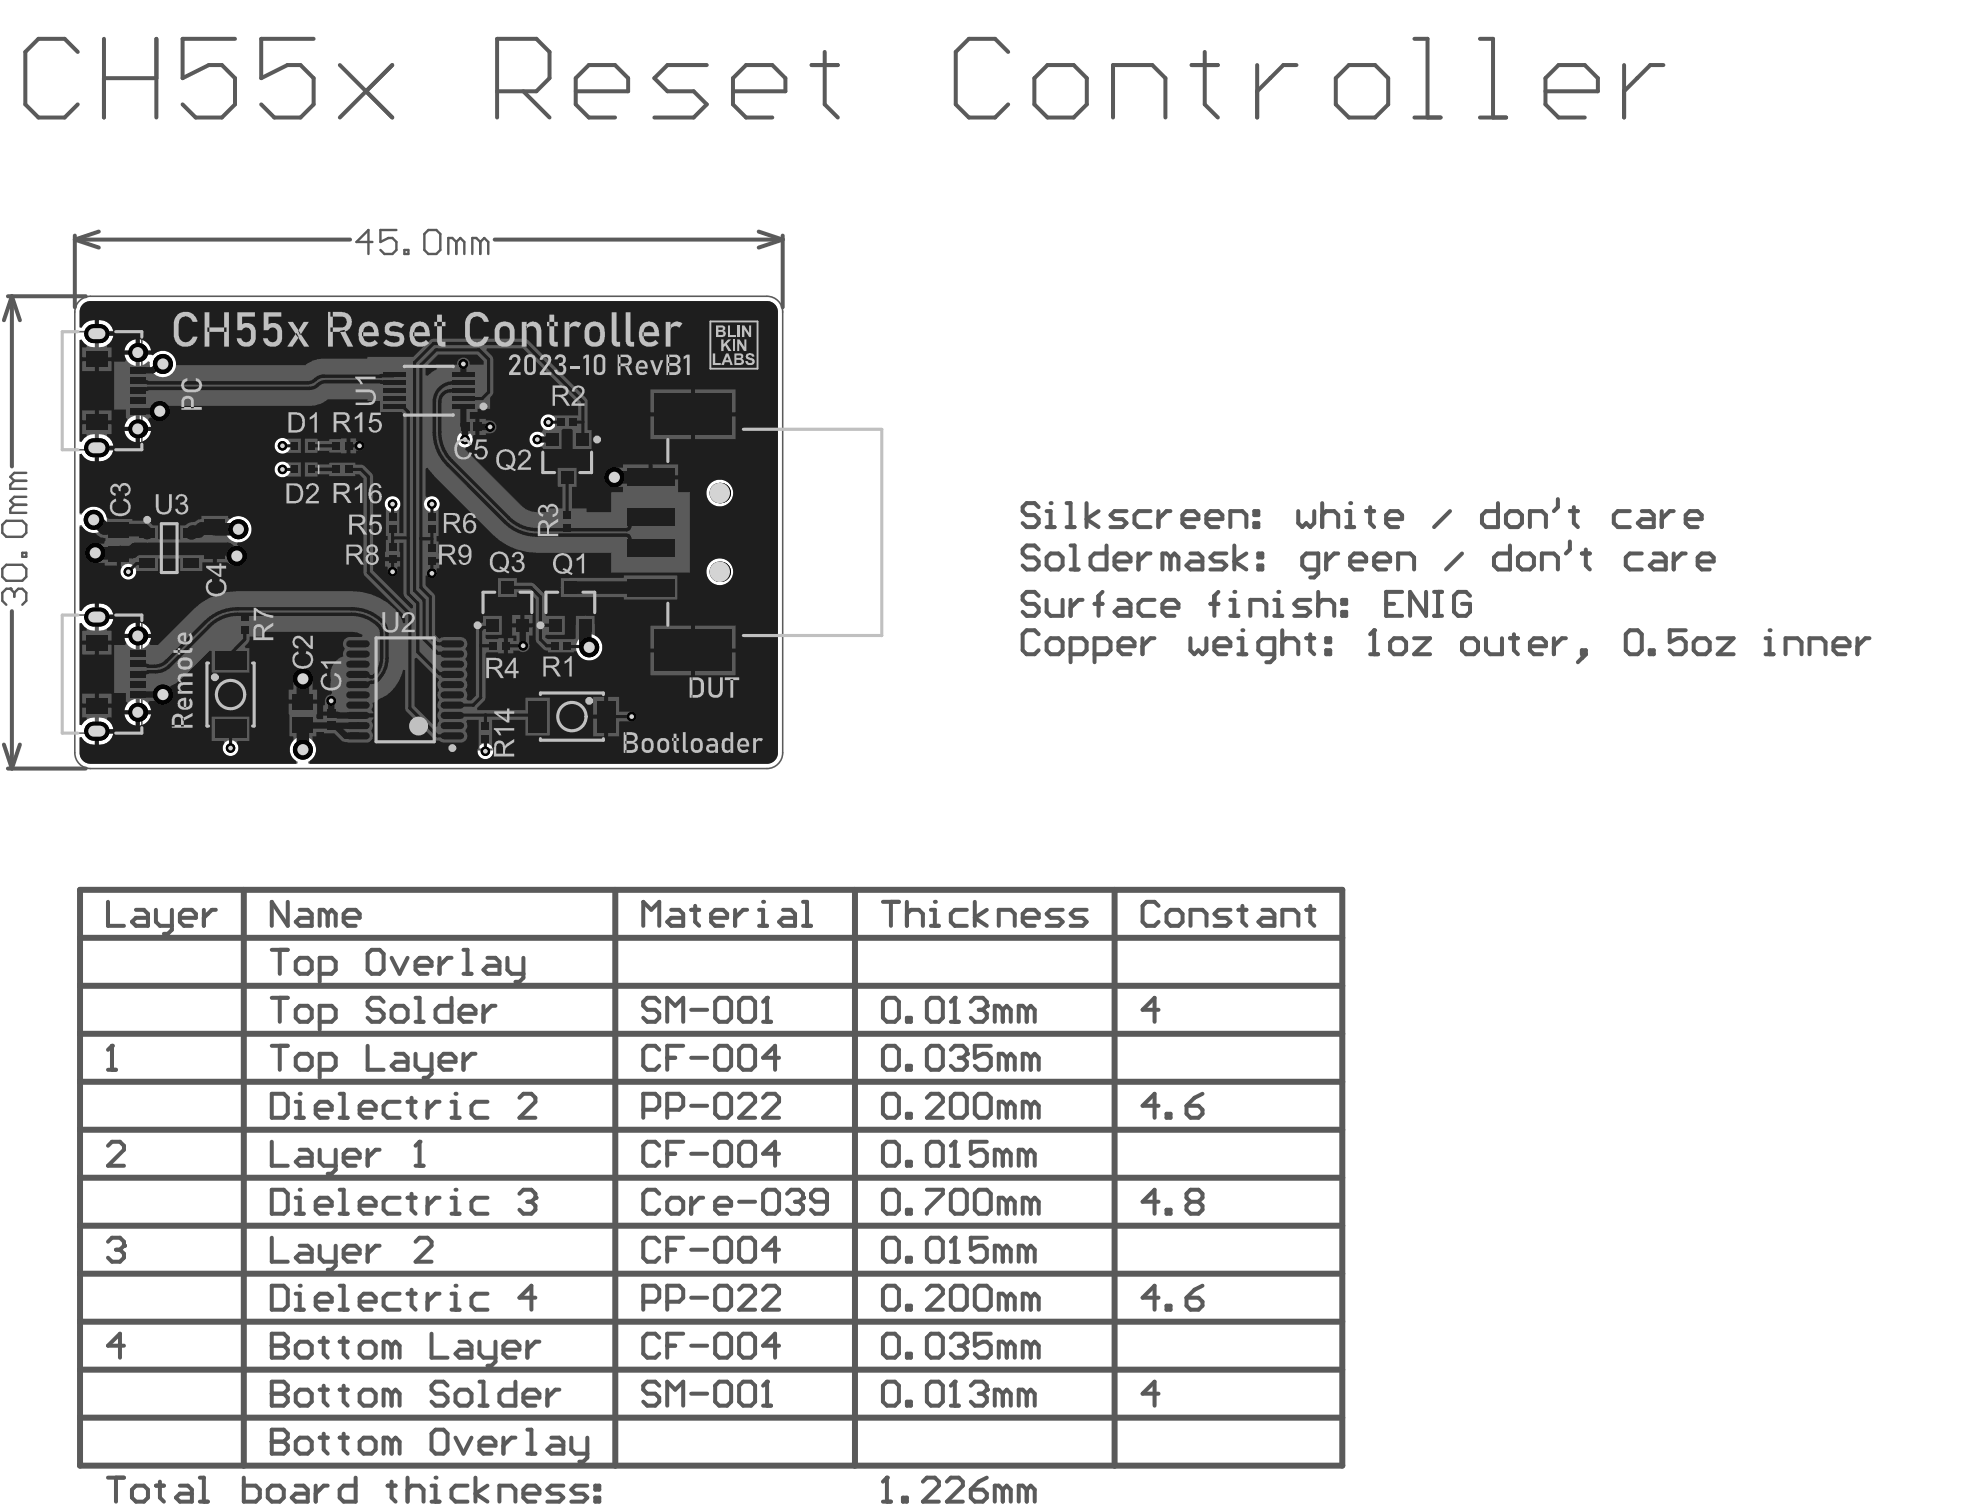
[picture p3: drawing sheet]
<svg xmlns="http://www.w3.org/2000/svg" width="418mm" height="319mm" viewBox="0 0 418 319" stroke-linecap="round" stroke-linejoin="round" font-family="sans-serif">
<g fill="none" stroke="#5a5a5a" stroke-width="1.3">
<path d="M16.9 198.5h267.2M16.9 188.3h267.2v121.9h-267.2zM51.6 188.3v121.9M130.2 188.3v121.9M181 188.3v121.9M235.9 188.3v121.9M16.9 208.6h267.2M16.9 218.8h267.2M16.9 228.9h267.2M16.9 239.1h267.2M16.9 249.2h267.2M16.9 259.4h267.2"/>
<path d="M16.9 269.5h267.2M16.9 279.7h267.2M16.9 289.9h267.2M16.9 300h267.2"/>
</g>
<g fill="none" stroke="#5a5a5a" stroke-width=".85">
<path d="M15.8 50.7l5.1 1.7M15.8 50.7h58.3M15.8 49.9v15.1M20.9 49l-5.1 1.7M104.7 50.7h61M160.6 49l5.1 1.7M165.7 50.7l-5.1 1.7M165.7 49.9v15.1M1.7 62.7h16.5M2.5 62.7l1.7 5.1M2.5 62.7l-1.7 5.1M2.5 62.7v36"/>
<path d="M2.5 129.3v33.3M.8 157.6l1.7 5M4.2 157.6l-1.7 5M1.7 162.6h16.5M186.9 317.8h1.7M187.7 312.7v5.1"/>
</g>
<circle cx="187.7" cy="312.7" r=".42" fill="#5a5a5a"/>
<g fill="none" stroke="#5a5a5a" stroke-width=".85">
<path d="M245.2 234h-3.4l2.6-2.5v5M246.9 235.7h.9v.8h-.9zM251.1 234h2.6l.8 .8v.9l-.8 .8h-1.7l-.9-.8zM254.5 231.5l-1.7 .8-1.7 1.7M245.2 254.3h-3.4l2.6-2.5v5M246.9 256h.9v.8h-.9zM252 254.3l-.9-.8v-.9l.9-.8h1.7l.8 .8v.9l-.8 .8M252 254.3l-.9 .9v.8l.9 .8h1.7l.8-.8v-.8l-.8-.9M252 254.3h1.7M136.2 275.5h2.5l.8-.9v-1.7l-.8-.8h-2.5v5.1M141.2 275.5h2.6l.8-.9v-1.7l-.8-.8h-2.6v5.1M146.3 274.6h3.4"/>
<path d="M152.2 272.1h1.7l.9 .8v3.4l-.9 .9h-1.7l-.8-.9v-3.4zM156.4 272.9l.9-.8h1.7l.8 .8v.9l-3.4 3.4h3.4M161.5 272.9l.9-.8h1.7l.8 .8v.9l-3.4 3.4h3.4M187.7 272.1h1.7l.9 .8v3.4l-.9 .9h-1.7l-.8-.9v-3.4zM192 276.3h.8v.9h-.8zM196.2 272.9l.8-.8h1.7l.9 .8v.9l-3.4 3.4h3.4M201.3 272.9l.8-.8h1.7l.8 .8v3.4l-.8 .9h-1.7l-.8-.9zM206.3 272.9l.9-.8h1.7l.8 .8v3.4l-.8 .9h-1.7l-.9-.9zM213.1 274.6l-.8-.8h-.9v3.4M213.1 274.6v2.6M213.1 274.6l.8-.8 .9 .8v2.6M218.2 274.6l-.9-.8h-.8v3.4"/>
<path d="M218.2 274.6v2.6M218.2 274.6l.8-.8 .9 .8v2.6M22.9 312.7h3.3M24.5 312.7v5.1M28.8 314.4h1.7l.8 .8v1.7l-.8 .9h-1.7l-.9-.9v-1.7zM33 314.4h1.7M33.8 313.5v3.4l.9 .9M38.1 314.4h1.7l.8 .8v2.6h-2.5l-.9-.9 .9-.8h2.5M42.3 317.8h1.7M42.3 312.7h.8v5.1M51.6 312.7v5.1h2.5l.9-.9v-1.7l-.9-.8h-2.5M57.5 314.4h1.7l.9 .8v1.7l-.9 .9h-1.7l-.8-.9v-1.7z"/>
<path d="M62.6 314.4h1.7l.8 .8v2.6h-2.5l-.9-.9 .9-.8h2.5M66.8 314.4v3.4M69.4 314.4h-.9l-1.7 1.7M75.3 312.7v5.1h-2.6l-.8-.9v-1.7l.8-.8h2.6M82 314.4h1.7M82.9 313.5v3.4l.8 .9M86.3 315.2l.8-.8h1.7l.8 .8v2.6M86.3 312.7v5.1M91.3 317.8h1.7M91.3 314.4h.9v3.4M187.7 312.7l-.8 .8M191.1 316.9h.9v.9h-.9z"/>
<path d="M195.3 313.5l.9-.8h1.7l.8 .8v.9l-3.4 3.4h3.4M200.4 313.5l.9-.8h1.7l.8 .8v.9l-3.4 3.4h3.4M205.5 315.2h2.5l.9 .9v.8l-.9 .9h-1.7l-.8-.9zM208.9 312.7l-1.7 .8-1.7 1.7M212.3 315.2l-.9-.8h-.8v3.4M212.3 315.2v2.6M212.3 315.2l.8-.8 .8 .8v2.6M217.3 315.2l-.8-.8h-.9v3.4M217.3 315.2v2.6M217.3 315.2l.9-.8 .8 .8v2.6"/>
</g>
<circle cx="92.2" cy="312.7" r=".42" fill="#5a5a5a"/>
<g fill="none" stroke="#5a5a5a" stroke-width=".85">
<path d="M60.9 190.8v5.1l-3.4-5.1v5.1M63.4 192.5h1.7l.9 .9v2.5h-2.6l-.8-.8 .8-.9h2.6M69.4 193.4l-.9-.9h-.8v3.4M69.4 193.4v2.5M69.4 193.4l.8-.9 .9 .9v2.5M72.7 194.2h3.4v-.8l-.8-.9h-1.7l-.9 .9v1.7l.9 .8h1.7M139.5 252.6l-.8-.8h-1.7l-.8 .8v3.4l.8 .8h1.7l.8-.8M142.1 253.5h1.7l.8 .8v1.7l-.8 .8h-1.7l-.9-.8v-1.7zM146.3 253.5v3.3M148.8 253.5h-.8l-1.7 1.7M151.4 255.2h3.4v-.9l-.9-.8h-1.7l-.8 .8v1.7l.8 .8h1.7M156.4 254.3h3.4"/>
<path d="M162.4 251.8h1.7l.8 .8v3.4l-.8 .8h-1.7l-.9-.8v-3.4zM166.6 252.6l.8-.8h1.7l.9 .8v.9M245.2 294.9h-3.4l2.6-2.5v5.1M98.9 314.4h-2.5l-.8 .8v1.7l.8 .9h2.5M100.6 312.7v5.1M103.2 314.4l-2.6 1.7 2.6 1.7M105.7 317.8v-3.4h2.5l.9 .8v2.6M110.8 316.1h3.4v-.9l-.9-.8h-1.7l-.8 .8v1.7l.8 .9h1.7M119.2 314.4h-2.5l-.8 .8 .8 .9h1.7l.8 .8-.8 .9h-2.5M124.3 314.4h-2.5l-.9 .8 .9 .9h1.7l.8 .8-.8 .9h-2.6M126 314.4h.8v.8h-.8zM126 316.9h.8v.9h-.8z"/>
</g>
<circle cx="170" cy="253.5" r=".42" fill="#5a5a5a"/>
<path d="M187.7 221.3h1.7l.9 .9v3.3l-.9 .9h-1.7l-.8-.9v-3.3zM192 225.5h.8v.9h-.8zM197 221.3h1.7l.9 .9v3.3l-.9 .9h-1.7l-.8-.9v-3.3zM201.3 222.2l.8-.9h1.7l.8 .9v.8M168.3 254.3h.8M169.1 254.3l.9 .9v.8l-.9 .8h-1.7l-.8-.8M170 253.5l-.9 .8M175 254.3h-2.5l-.8-.8v-.9l.8-.8h1.7l.8 .8v3.4l-.8 .8h-1.7l-.8-.8" fill="none" stroke="#5a5a5a" stroke-width=".85"/>
<circle cx="204.6" cy="223" r=".42" fill="#5a5a5a"/>
<g fill="none" stroke="#5a5a5a" stroke-width=".85">
<path d="M203 223.8h.8M203.8 223.8l.8 .9v.8l-.8 .9h-1.7l-.8-.9M204.6 223l-.8 .8M209.7 221.3h-3.4v2.5l1.7-.8h.9l.8 .8v1.7l-.8 .9h-1.7l-.9-.9M213.1 223.8l-.8-.8h-.9v3.4M213.1 223.8v2.6M213.1 223.8l.8-.8 .9 .8v2.6M218.2 223.8l-.9-.8h-.8v3.4M218.2 223.8v2.6M218.2 223.8l.8-.8 .9 .8v2.6M187.7 241.6h1.7l.9 .9v3.4l-.9 .8h-1.7l-.8-.8v-3.4zM192 245.9h.8v.8h-.8z"/>
<path d="M197 241.6h1.7l.9 .9v3.4l-.9 .8h-1.7l-.8-.8v-3.4zM201.3 246.7h1.7M202.1 241.6v5.1"/>
</g>
<circle cx="202.1" cy="241.6" r=".42" fill="#5a5a5a"/>
<g fill="none" stroke="#5a5a5a" stroke-width=".85">
<path d="M57.5 221.3h3.4M59.2 221.3v5.1M63.4 223h1.7l.9 .8v1.7l-.9 .9h-1.7l-.8-.9v-1.7zM67.7 226.4h2.5l.9-.9v-1.7l-.9-.8h-2.5v5.1M77.8 221.3v5.1h3.4M83.7 223h1.7l.9 .8v2.6h-2.6l-.8-.9 .8-.8h2.6M88 223v2.5l.8 .9h2.5M91.3 223v4.2l-.8 .9h-.8M93 224.7h3.4v-.9l-.8-.8h-1.7l-.9 .8v1.7l.9 .9h1.7M98.1 223v3.4M100.6 223h-.8l-1.7 1.7M187.7 251.8h1.7l.9 .8v3.4l-.9 .8h-1.7l-.8-.8v-3.4z"/>
<path d="M192 256h.8v.8h-.8zM196.2 251.8h3.4v.8l-3.4 3.4v.8M202.1 241.6l-.8 .9M202.1 251.8h1.7l.8 .8v3.4l-.8 .8h-1.7l-.8-.8v-3.4zM207.2 251.8h1.7l.8 .8v3.4l-.8 .8h-1.7l-.9-.8v-3.4zM208.9 241.6h-3.4v2.6l1.7-.9h.8l.9 .9v1.7l-.9 .8h-1.7l-.8-.8M212.3 244.2l-.9-.9h-.8v3.4M212.3 244.2v2.5M212.3 244.2l.8-.9 .8 .9v2.5M213.1 254.3l-.8-.8h-.9v3.3M213.1 254.3v2.5M213.1 254.3l.8-.8 .9 .8v2.5"/>
<path d="M217.3 244.2l-.8-.9h-.9v3.4M217.3 244.2v2.5M217.3 244.2l.9-.9 .8 .9v2.5M218.2 254.3l-.9-.8h-.8v3.3M218.2 254.3v2.5M218.2 254.3l.8-.8 .9 .8v2.5M26.2 284.8h-3.3l2.5-2.6v5.1M187.7 282.2h1.7l.9 .9v3.4l-.9 .8h-1.7l-.8-.8v-3.4zM192 286.5h.8v.8h-.8zM197 282.2h1.7l.9 .9v3.4l-.9 .8h-1.7l-.8-.8v-3.4zM201.3 283.1l.8-.9h1.7l.8 .9v.8"/>
</g>
<circle cx="204.6" cy="283.9" r=".42" fill="#5a5a5a"/>
<g fill="none" stroke="#5a5a5a" stroke-width=".85">
<path d="M187.7 211.2h1.7l.9 .8v3.4l-.9 .8h-1.7l-.8-.8v-3.4zM192 215.4h.8v.8h-.8zM197 211.2h1.7l.9 .8v3.4l-.9 .8h-1.7l-.8-.8v-3.4zM201.3 216.2h1.7M202.1 211.2v5M203 284.8h.8M203.8 284.8l.8 .8v.9l-.8 .8h-1.7l-.8-.8M204.6 283.9l-.8 .9M209.7 282.2h-3.4v2.6l1.7-.9h.9l.8 .9v1.7l-.8 .8h-1.7l-.9-.8M213.1 284.8l-.8-.9h-.9v3.4M213.1 284.8v2.5M213.1 284.8l.8-.9 .9 .9v2.5"/>
<path d="M218.2 284.8l-.9-.9h-.8v3.4M218.2 284.8v2.5M218.2 284.8l.8-.9 .9 .9v2.5"/>
</g>
<circle cx="202.1" cy="211.2" r=".42" fill="#5a5a5a"/>
<path d="M202.1 211.2l-.8 .8M205.5 212l.8-.8h1.7l.9 .8v.8" fill="none" stroke="#5a5a5a" stroke-width=".85"/>
<circle cx="208.9" cy="212.8" r=".42" fill="#5a5a5a"/>
<g fill="none" stroke="#5a5a5a" stroke-width=".85">
<path d="M207.2 213.7h.8M208 213.7l.9 .8v.9l-.9 .8h-1.7l-.8-.8M208.9 212.8l-.9 .9M212.3 213.7l-.9-.9h-.8v3.4M212.3 213.7v2.5M212.3 213.7l.8-.9 .8 .9v2.5M217.3 213.7l-.8-.9h-.9v3.4M217.3 213.7v2.5M217.3 213.7l.9-.9 .8 .9v2.5M187.7 292.4h1.7l.9 .8v3.4l-.9 .9h-1.7l-.8-.9v-3.4zM192 296.6h.8v.9h-.8zM197 292.4h1.7l.9 .8v3.4l-.9 .9h-1.7l-.8-.9v-3.4z"/>
<path d="M201.3 297.5h1.7M202.1 292.4v5.1"/>
</g>
<circle cx="202.1" cy="292.4" r=".42" fill="#5a5a5a"/>
<path d="M202.1 292.4l-.8 .8M205.5 293.2l.8-.8h1.7l.9 .8v.9" fill="none" stroke="#5a5a5a" stroke-width=".85"/>
<circle cx="208.9" cy="294.1" r=".42" fill="#5a5a5a"/>
<g fill="none" stroke="#5a5a5a" stroke-width=".85">
<path d="M139.5 242.5l-.8-.9h-1.7l-.8 .9v3.4l.8 .8h1.7l.8-.8M141.2 244.2h1.7M144.6 241.6h-3.4v5.1M146.3 244.2h3.4M152.2 241.6h1.7l.9 .9v3.4l-.9 .8h-1.7l-.8-.8v-3.4zM157.3 241.6h1.7l.8 .9v3.4l-.8 .8h-1.7l-.9-.8v-3.4zM164.9 244.2h-3.4l2.6-2.6v5.1M139.5 262.8l-.8-.9h-1.7l-.8 .9v3.4l.8 .8h1.7l.8-.8M141.2 264.5h1.7M144.6 261.9h-3.4v5.1M146.3 264.5h3.4M152.2 261.9h1.7l.9 .9v3.4l-.9 .8h-1.7l-.8-.8v-3.4z"/>
<path d="M157.3 261.9h1.7l.8 .9v3.4l-.8 .8h-1.7l-.9-.8v-3.4zM164.9 264.5h-3.4l2.6-2.6v5.1M187.7 261.9h1.7l.9 .9v3.4l-.9 .8h-1.7l-.8-.8v-3.4zM192 266.2h.8v.8h-.8zM197 261.9h1.7l.9 .9v3.4l-.9 .8h-1.7l-.8-.8v-3.4zM201.3 267h1.7M202.1 261.9v5.1M207.2 294.9h.8M208 294.9l.9 .9v.8l-.9 .9h-1.7l-.8-.9M208.9 294.1l-.9 .8M212.3 294.9l-.9-.8h-.8v3.4M212.3 294.9v2.6"/>
<path d="M212.3 294.9l.8-.8 .8 .8v2.6M217.3 294.9l-.8-.8h-.9v3.4M217.3 294.9v2.6M217.3 294.9l.9-.8 .8 .8v2.6"/>
</g>
<circle cx="202.1" cy="261.9" r=".42" fill="#5a5a5a"/>
<path d="M57.5 272.1h2.6l.8 .8v3.4l-.8 .9h-2.6zM62.6 277.2h1.7M62.6 273.8h.8v3.4M202.1 261.9l-.8 .9M208.9 261.9h-3.4v2.6l1.7-.9h.8l.9 .9v1.7l-.9 .8h-1.7l-.8-.8M212.3 264.5l-.9-.9h-.8v3.4M212.3 264.5v2.5M212.3 264.5l.8-.9 .8 .9v2.5M217.3 264.5l-.8-.9h-.9v3.4M217.3 264.5v2.5M217.3 264.5l.9-.9 .8 .9v2.5" fill="none" stroke="#5a5a5a" stroke-width=".85"/>
<circle cx="63.4" cy="272.1" r=".42" fill="#5a5a5a"/>
<path d="M66.8 275.5h3.4v-.9l-.8-.8h-1.7l-.9 .8v1.7l.9 .9h1.7M71.9 277.2h1.7M71.9 272.1h.8v5.1M76.1 275.5h3.4v-.9l-.8-.8h-1.7l-.9 .8v1.7l.9 .9h1.7M84.6 273.8h-2.6l-.8 .8v1.7l.8 .9h2.6M86.3 273.8h1.7M87.1 272.9v3.4l.9 .9M90.5 273.8v3.4M93 273.8h-.8l-1.7 1.7M95.6 277.2h1.7M95.6 273.8h.8v3.4" fill="none" stroke="#5a5a5a" stroke-width=".85"/>
<circle cx="96.4" cy="272.1" r=".42" fill="#5a5a5a"/>
<g fill="none" stroke="#5a5a5a" stroke-width=".85">
<path d="M16.5 11l-2.8-2.8h-5.6l-2.7 2.8v11.1l2.7 2.8h5.6l2.8-2.8M22 8.2v16.7M22 16.5h11.1M33.1 8.2v16.7M49.7 8.2h-11.1v8.3l5.6-2.7h2.8l2.7 2.7v5.6l-2.7 2.8h-5.6l-2.8-2.8M66.4 8.2h-11.1v8.3l5.5-2.7h2.8l2.8 2.7v5.6l-2.8 2.8h-5.5l-2.8-2.8M71.9 13.8l11.1 11.1M83 13.8l-11.1 11.1M105.2 19.3h8.3l2.8-2.8v-5.5l-2.8-2.8h-8.3v16.7M110.8 19.3l5.5 5.6M121.9 19.3h11.1v-2.8l-2.8-2.7h-5.6l-2.7 2.7v5.6l2.7 2.8h5.6M149.6 13.8h-8.3l-2.8 2.7 2.8 2.8h5.5l2.8 2.8-2.8 2.8h-8.3"/>
<path d="M155.1 19.3h11.1v-2.8l-2.7-2.7h-5.6l-2.8 2.7v5.6l2.8 2.8h5.6M171.8 13.8h5.5M174.6 11v11.1l2.7 2.8M213.4 11l-2.8-2.8h-5.5l-2.8 2.8v11.1l2.8 2.8h5.5l2.8-2.8M221.7 13.8h5.6l2.7 2.7v5.6l-2.7 2.8h-5.6l-2.8-2.8v-5.6zM252.2 13.8h5.6M255 11v11.1l2.8 2.8M266.1 13.8v11.1M274.4 13.8h-2.8l-5.5 5.5M285.5 13.8h5.6l2.7 2.7v5.6l-2.7 2.8h-5.6l-2.8-2.8v-5.6zM299.4 8.2h2.8v16.7M313.3 8.2h2.7v16.7"/>
<path d="M327.1 19.3h11.1v-2.8l-2.8-2.7h-5.5l-2.8 2.7v5.6l2.8 2.8h5.5M343.8 13.8v11.1M352.1 13.8h-2.8l-5.5 5.5M235.6 24.9v-11.1h8.3l2.8 2.7v8.4M299.4 24.9h5.5M313.3 24.9h5.5M186.9 190.8h3.4M188.6 190.8v5.1M192 193.4l.8-.9h1.7l.8 .9v2.5M192 190.8v5.1M197 192.5h.9v3.4M197 195.9h1.7"/>
<path d="M136.2 234.8h2.5l.8-.8v-1.7l-.8-.8h-2.5v5M139.5 222.2l-.8-.9h-1.7l-.8 .9v3.3l.8 .9h1.7l.8-.9M141.2 234.8h2.6l.8-.8v-1.7l-.8-.8h-2.6v5M141.2 223.8h1.7M144.6 221.3h-3.4v5.1M146.3 223.8h3.4M146.3 234h3.4M152.2 221.3h1.7l.9 .9v3.3l-.9 .9h-1.7l-.8-.9v-3.3zM152.2 231.5h1.7l.9 .8v3.4l-.9 .8h-1.7l-.8-.8v-3.4zM156.4 232.3l.9-.8h1.7l.8 .8v.9l-3.4 3.3h3.4M157.3 221.3h1.7l.8 .9v3.3l-.8 .9h-1.7l-.9-.9v-3.3zM161.5 232.3l.9-.8h1.7l.8 .8v.9l-3.4 3.3h3.4"/>
<path d="M164.9 223.8h-3.4l2.6-2.5v5.1M187.7 231.5h1.7l.9 .8v3.4l-.9 .8h-1.7l-.8-.8v-3.4zM192 235.7h.8v.8h-.8zM196.2 232.3l.8-.8h1.7l.9 .8v.9l-3.4 3.3h3.4M202.1 231.5h1.7l.8 .8v3.4l-.8 .8h-1.7l-.8-.8v-3.4zM207.2 231.5h1.7l.8 .8v3.4l-.8 .8h-1.7l-.9-.8v-3.4zM213.1 234l-.8-.8h-.9v3.3M213.1 234v2.5M213.1 234l.8-.8 .9 .8v2.5M218.2 234l-.9-.8h-.8v3.3M218.2 234v2.5M218.2 234l.8-.8 .9 .8v2.5"/>
<path d="M22.9 242.5l.8-.9h1.7l.8 .9v.8l-3.3 3.4h3.3M103.2 273.8h-2.6l-.8 .8v1.7l.8 .9h2.6M113.3 274.6h-3.4l2.6-2.5v5.1M245.2 274.6h-3.4l2.6-2.5v5.1M246.9 276.3h.9v.9h-.9zM251.1 274.6h2.6l.8 .9v.8l-.8 .9h-1.7l-.9-.9zM254.5 272.1l-1.7 .8-1.7 1.7"/>
</g>
<circle cx="197.9" cy="190.8" r=".42" fill="#5a5a5a"/>
<g fill="none" stroke="#5a5a5a" stroke-width=".85">
<path d="M22.9 190.8v5.1h3.3M28.8 192.5h1.7l.8 .9v2.5h-2.5l-.9-.8 .9-.9h2.5M33 192.5v2.6l.8 .8h2.6M36.4 192.5v4.3l-.9 .8h-.8M38.1 194.2h3.4v-.8l-.9-.9h-1.7l-.8 .9v1.7l.8 .8h1.7M43.1 192.5v3.4M45.7 192.5h-.9l-1.7 1.7M204.6 192.5h-2.5l-.8 .9v1.7l.8 .8h2.5M206.3 190.8v5.1M208.9 192.5l-2.6 1.7 2.6 1.7M211.4 195.9v-3.4h2.5l.9 .9v2.5M216.5 194.2h3.4v-.8l-.9-.9h-1.7l-.8 .9v1.7l.8 .8h1.7"/>
<path d="M224.9 192.5h-2.5l-.8 .9 .8 .8h1.7l.8 .9-.8 .8h-2.5M230 192.5h-2.5l-.9 .9 .9 .8h1.7l.8 .9-.8 .8h-2.6M57.5 282.2v5.1h2.6l.8-.8v-.9l-.8-.8h-2.6M139.5 283.1l-.8-.9h-1.7l-.8 .9v3.4l.8 .8h1.7l.8-.8M141.2 284.8h1.7M144.6 282.2h-3.4v5.1M146.3 284.8h3.4M152.2 282.2h1.7l.9 .9v3.4l-.9 .8h-1.7l-.8-.8v-3.4zM157.3 282.2h1.7l.8 .9v3.4l-.8 .8h-1.7l-.9-.8v-3.4zM164.9 284.8h-3.4l2.6-2.6v5.1"/>
</g>
<circle cx="57.5" cy="284.8" r=".42" fill="#5a5a5a"/>
<g fill="none" stroke="#5a5a5a" stroke-width=".85">
<path d="M57.5 282.2h2.6l.8 .9v.8l-.8 .9h-2.6M63.4 283.9h1.7l.9 .9v1.7l-.9 .8h-1.7l-.8-.8v-1.7zM67.7 283.9h1.7M68.5 283.1v3.4l.9 .8M71.9 283.9h1.7M72.7 283.1v3.4l.9 .8M77 283.9h1.7l.8 .9v1.7l-.8 .8h-1.7l-.9-.8v-1.7zM82.9 284.8l-.9-.9h-.8v3.4M82.9 284.8v2.5M82.9 284.8l.8-.9 .9 .9v2.5M91.3 282.2v5.1h3.4M97.3 283.9h1.7l.8 .9v2.5h-2.5l-.9-.8 .9-.9h2.5"/>
<path d="M101.5 283.9v2.6l.8 .8h2.6M104.9 283.9v4.3l-.9 .8h-.8M106.6 285.6h3.3v-.8l-.8-.9h-1.7l-.8 .9v1.7l.8 .8h1.7M111.6 283.9v3.4M114.2 283.9h-.9l-1.7 1.7M57.5 302.5v5.1h2.6l.8-.8v-.9l-.8-.8h-2.6"/>
</g>
<circle cx="57.5" cy="305.1" r=".42" fill="#5a5a5a"/>
<g fill="none" stroke="#5a5a5a" stroke-width=".85">
<path d="M57.5 211.2h3.4M59.2 211.2v5M63.4 212.8h1.7l.9 .9v1.7l-.9 .8h-1.7l-.8-.8v-1.7zM67.7 216.2h2.5l.9-.8v-1.7l-.9-.9h-2.5v5.1M81.2 212l-.8-.8h-1.7l-.9 .8v.8l.9 .9h1.7l.8 .8v.9l-.8 .8h-1.7l-.9-.8M83.7 212.8h1.7l.9 .9v1.7l-.9 .8h-1.7l-.8-.8v-1.7zM88 211.2h.8v5M88 216.2h1.7M95.6 211.2v5h-2.6l-.8-.8v-1.7l.8-.9h2.6M97.3 214.5h3.3v-.8l-.8-.9h-1.7l-.8 .9v1.7l.8 .8h1.7M102.3 212.8v3.4M104.9 212.8h-.9l-1.7 1.7"/>
<path d="M139.5 293.2l-.8-.8h-1.7l-.8 .8v.9l.8 .8h1.7l.8 .9v.8l-.8 .9h-1.7l-.8-.9M141.2 297.5v-5.1l1.7 1.7 1.7-1.7v5.1M146.3 294.9h3.4M152.2 292.4h1.7l.9 .8v3.4l-.9 .9h-1.7l-.8-.9v-3.4zM157.3 292.4h1.7l.8 .8v3.4l-.8 .9h-1.7l-.9-.9v-3.4zM161.5 297.5h1.7M162.4 292.4v5.1M57.5 302.5h2.6l.8 .9v.8l-.8 .9h-2.6M63.4 304.2h1.7l.9 .9v1.7l-.9 .8h-1.7l-.8-.8v-1.7zM67.7 304.2h1.7M68.5 303.4v3.4l.9 .8M71.9 304.2h1.7"/>
<path d="M72.7 303.4v3.4l.9 .8M77 304.2h1.7l.8 .9v1.7l-.8 .8h-1.7l-.9-.8v-1.7zM82.9 305.1l-.9-.9h-.8v3.4M82.9 305.1v2.5M82.9 305.1l.8-.9 .9 .9v2.5M92.2 302.5h1.7l.8 .9v3.4l-.8 .8h-1.7l-.9-.8v-3.4zM96.4 304.2l1.7 3.4 1.7-3.4M101.5 305.9h3.4v-.8l-.9-.9h-1.7l-.8 .9v1.7l.8 .8h1.7M106.6 304.2v3.4M109.1 304.2h-.8l-1.7 1.7M111.6 302.5h.9v5.1M111.6 307.6h1.7"/>
<path d="M116.7 304.2h1.7l.8 .9v2.5h-2.5l-.8-.8 .8-.9h2.5M120.9 304.2v2.6l.9 .8h2.5M124.3 304.2v4.3l-.8 .8h-.9"/>
</g>
<circle cx="162.4" cy="292.4" r=".42" fill="#5a5a5a"/>
<g fill="none" stroke="#5a5a5a" stroke-width=".85">
<path d="M245.2 191.7l-.8-.9h-1.7l-.9 .9v3.4l.9 .8h1.7l.8-.8M247.8 192.5h1.7l.8 .9v1.7l-.8 .8h-1.7l-.9-.8v-1.7zM252 195.9v-3.4h2.5l.9 .9v2.5M260.4 192.5h-2.5l-.8 .9 .8 .8h1.7l.8 .9-.8 .8h-2.5M262.1 192.5h1.7M263 191.7v3.4l.8 .8M267.2 192.5h1.7l.8 .9v2.5h-2.5l-.8-.8 .8-.9h2.5M271.4 195.9v-3.4h2.6l.8 .9v2.5M276.5 192.5h1.7M277.4 191.7v3.4l.8 .8M245.2 213.7h-3.4l2.6-2.5v5M57.5 292.4v5.1h2.6l.8-.9v-.8l-.8-.9h-2.6"/>
<path d="M162.4 292.4l-.9 .8"/>
</g>
<circle cx="57.5" cy="294.9" r=".42" fill="#5a5a5a"/>
<g fill="none" stroke="#5a5a5a" stroke-width=".85">
<path d="M139.5 212l-.8-.8h-1.7l-.8 .8v.8l.8 .9h1.7l.8 .8v.9l-.8 .8h-1.7l-.8-.8M141.2 216.2v-5l1.7 1.6 1.7-1.6v5M146.3 213.7h3.4M152.2 211.2h1.7l.9 .8v3.4l-.9 .8h-1.7l-.8-.8v-3.4zM157.3 211.2h1.7l.8 .8v3.4l-.8 .8h-1.7l-.9-.8v-3.4zM161.5 216.2h1.7M162.4 211.2v5M57.5 292.4h2.6l.8 .8v.9l-.8 .8h-2.6M63.4 294.1h1.7l.9 .8v1.7l-.9 .9h-1.7l-.8-.9v-1.7zM67.7 294.1h1.7M68.5 293.2v3.4l.9 .9M71.9 294.1h1.7"/>
<path d="M72.7 293.2v3.4l.9 .9M77 294.1h1.7l.8 .8v1.7l-.8 .9h-1.7l-.9-.9v-1.7zM82.9 294.9l-.9-.8h-.8v3.4M82.9 294.9v2.6M82.9 294.9l.8-.8 .9 .8v2.6M94.7 293.2l-.8-.8h-1.7l-.9 .8v.9l.9 .8h1.7l.8 .9v.8l-.8 .9h-1.7l-.9-.9M97.3 294.1h1.7l.8 .8v1.7l-.8 .9h-1.7l-.9-.9v-1.7zM101.5 292.4h.8v5.1M101.5 297.5h1.7M109.1 292.4v5.1h-2.5l-.9-.9v-1.7l.9-.8h2.5M110.8 295.8h3.4v-.9l-.9-.8h-1.7l-.8 .8v1.7l.8 .9h1.7M115.9 294.1v3.4"/>
<path d="M118.4 294.1h-.8l-1.7 1.7"/>
</g>
<circle cx="162.4" cy="211.2" r=".42" fill="#5a5a5a"/>
<g fill="none" stroke="#5a5a5a" stroke-width=".85">
<path d="M136.2 195.9v-5.1l1.6 1.7 1.7-1.7v5.1M142.1 192.5h1.7l.8 .9v2.5h-2.5l-.9-.8 .9-.9h2.5M146.3 192.5h1.7M147.1 191.7v3.4l.9 .8M150.5 194.2h3.4v-.8l-.8-.9h-1.7l-.9 .9v1.7l.9 .8h1.7M155.6 192.5v3.4M158.1 192.5h-.8l-1.7 1.7M160.7 192.5h.8v3.4M160.7 195.9h1.7M162.4 211.2l-.9 .8M57.5 261.9v5.1h3.4M63.4 263.6h1.7l.9 .9v2.5h-2.6l-.8-.8 .8-.9h2.6"/>
<path d="M67.7 263.6v2.6l.8 .8h2.6M71.1 263.6v4.3l-.9 .8h-.8M72.7 265.3h3.4v-.8l-.8-.9h-1.7l-.9 .9v1.7l.9 .8h1.7M77.8 263.6v3.4M80.4 263.6h-.9l-1.7 1.7M88 262.8l.8-.9h1.7l.8 .9v.8l-3.3 3.4h3.3"/>
</g>
<circle cx="161.5" cy="190.8" r=".42" fill="#5a5a5a"/>
<path d="M165.7 192.5h1.7l.9 .9v2.5h-2.6l-.8-.8 .8-.9h2.6M170 195.9h1.7M170 190.8h.8v5.1M57.5 251.8h2.6l.8 .8v3.4l-.8 .8h-2.6zM62.6 256.8h1.7M62.6 253.5h.8v3.3" fill="none" stroke="#5a5a5a" stroke-width=".85"/>
<circle cx="63.4" cy="251.8" r=".42" fill="#5a5a5a"/>
<path d="M66.8 255.2h3.4v-.9l-.8-.8h-1.7l-.9 .8v1.7l.9 .8h1.7M71.9 256.8h1.7M71.9 251.8h.8v5M76.1 255.2h3.4v-.9l-.8-.8h-1.7l-.9 .8v1.7l.9 .8h1.7M84.6 253.5h-2.6l-.8 .8v1.7l.8 .8h2.6M86.3 253.5h1.7M87.1 252.6v3.4l.9 .8M90.5 253.5v3.3M93 253.5h-.8l-1.7 1.7M95.6 256.8h1.7M95.6 253.5h.8v3.3" fill="none" stroke="#5a5a5a" stroke-width=".85"/>
<circle cx="96.4" cy="251.8" r=".42" fill="#5a5a5a"/>
<path d="M103.2 253.5h-2.6l-.8 .8v1.7l.8 .8h2.6M109.9 252.6l.9-.8h1.7l.8 .8v.9" fill="none" stroke="#5a5a5a" stroke-width=".85"/>
<circle cx="113.3" cy="253.5" r=".42" fill="#5a5a5a"/>
<path d="M57.5 231.5h2.6l.8 .8v3.4l-.8 .8h-2.6zM62.6 236.5h1.7M62.6 233.2h.8v3.3M111.6 254.3h.9M112.5 254.3l.8 .9v.8l-.8 .8h-1.7l-.9-.8M113.3 253.5l-.8 .8" fill="none" stroke="#5a5a5a" stroke-width=".85"/>
<circle cx="63.4" cy="231.5" r=".42" fill="#5a5a5a"/>
<path d="M66.8 234.8h3.4v-.8l-.8-.8h-1.7l-.9 .8v1.7l.9 .8h1.7M71.9 236.5h1.7M71.9 231.5h.8v5M76.1 234.8h3.4v-.8l-.8-.8h-1.7l-.9 .8v1.7l.9 .8h1.7M84.6 233.2h-2.6l-.8 .8v1.7l.8 .8h2.6M86.3 233.2h1.7M87.1 232.3v3.4l.9 .8M90.5 233.2v3.3M93 233.2h-.8l-1.7 1.6M95.6 236.5h1.7M95.6 233.2h.8v3.3" fill="none" stroke="#5a5a5a" stroke-width=".85"/>
<circle cx="96.4" cy="231.5" r=".42" fill="#5a5a5a"/>
<path d="M22.9 226.4h1.6M23.7 221.3v5.1M103.2 233.2h-2.6l-.8 .8v1.7l.8 .8h2.6M109.9 232.3l.9-.8h1.7l.8 .8v.9l-3.4 3.3h3.4" fill="none" stroke="#5a5a5a" stroke-width=".85"/>
<circle cx="23.7" cy="221.3" r=".42" fill="#5a5a5a"/>
<path d="M23.7 221.3l-.8 .9M57.5 241.6v5.1h3.4M63.4 243.3h1.7l.9 .9v2.5h-2.6l-.8-.8 .8-.9h2.6M67.7 243.3v2.6l.8 .8h2.6M71.1 243.3v4.2l-.9 .9h-.8M72.7 245h3.4v-.8l-.8-.9h-1.7l-.9 .9v1.7l.9 .8h1.7M77.8 243.3v3.4M80.4 243.3h-.9l-1.7 1.7M88 246.7h1.7M88.8 241.6v5.1" fill="none" stroke="#5a5a5a" stroke-width=".85"/>
<circle cx="88.8" cy="241.6" r=".42" fill="#5a5a5a"/>
<path d="M88.8 241.6l-.8 .9M22.9 262.8l.8-.9h1.7l.8 .9v.8" fill="none" stroke="#5a5a5a" stroke-width=".85"/>
<circle cx="26.2" cy="263.6" r=".42" fill="#5a5a5a"/>
<g fill="none" stroke="#5a5a5a" stroke-width=".85">
<path d="M57.5 201h3.4M59.2 201v5.1M63.4 202.7h1.7l.9 .8v1.7l-.9 .9h-1.7l-.8-.9v-1.7zM67.7 206.1h2.5l.9-.9v-1.7l-.9-.8h-2.5v5.1M78.7 201h1.7l.8 .8v3.4l-.8 .9h-1.7l-.9-.9v-3.4zM82.9 202.7l1.7 3.4 1.7-3.4M88 204.4h3.3v-.9l-.8-.8h-1.7l-.8 .8v1.7l.8 .9h1.7M93 202.7v3.4M95.6 202.7h-.9l-1.7 1.7M98.1 201h.9v5.1M98.1 206.1h1.7M103.2 202.7h1.7l.8 .8v2.6h-2.5l-.9-.9 .9-.8h2.5"/>
<path d="M107.4 202.7v2.5l.9 .9h2.5M110.8 202.7v4.2l-.9 .9h-.8M24.5 264.5h.9M25.4 264.5l.8 .8v.9l-.8 .8h-1.7l-.8-.8M26.2 263.6l-.8 .9"/>
</g>
<path d="M78.8 51.2h-3.3l2.5-2.5v5M83.9 48.7h-3.4v2.5l1.7-.8h.9l.8 .8v1.7l-.8 .8h-1.7l-.9-.8M85.6 52.9h.8v.8h-.8zM90.7 48.7h1.7l.8 .8v3.4l-.8 .8h-1.7l-.9-.8v-3.4zM96.6 51.2l-.9-.8h-.8v3.3M96.6 51.2v2.5M96.6 51.2l.8-.8 .9 .8v2.5M101.7 51.2l-.9-.8h-.8v3.3M101.7 51.2v2.5M101.7 51.2l.8-.8 .9 .8v2.5M2.2 124.6h-.9l-.8 .8v1.7l.8 .9" fill="none" stroke="#5a5a5a" stroke-width=".51"/>
<circle cx="2.2" cy="124.6" r=".25" fill="#5a5a5a"/>
<path d="M1.3 110.2h3.4l.9 .9v1.7l-.9 .8h-3.4l-.8-.8v-1.7zM3 106.8l-.8 .9v.8h3.4M3 101.8l-.8 .8v.8h3.4M3 106.8h2.6M3 101.8h2.6M4.7 117h.9v.8h-.9zM5.6 105.1h-2.6l-.8 .9 .8 .8M5.6 100.1h-2.6l-.8 .8 .8 .9M.5 120.4l.8-.9h3.4l.9 .9v1.7l-.9 .8h-3.4l-.8-.8zM2.2 124.6l.8 .8M3 125.4v.9M3 125.4l.9-.8h.8l.9 .8v1.7l-.9 .9" fill="none" stroke="#5a5a5a" stroke-width=".51"/>
<path d="M219.8 107.3l-.8-.8h-1.7l-.8 .8v.9l.8 .8h1.7l.8 .9v.8l-.8 .8h-1.7l-.8-.8M221.5 111.5h1.7M221.5 108.2h.9v3.3" fill="none" stroke="#5a5a5a" stroke-width=".85"/>
<circle cx="222.4" cy="106.5" r=".42" fill="#5a5a5a"/>
<g fill="none" stroke="#5a5a5a" stroke-width=".85">
<path d="M225.8 111.5h1.7M225.8 106.5h.8v5M230 106.5v5M232.5 108.2l-2.5 1.7 2.5 1.6M238.4 108.2h-2.5l-.8 .8 .8 .9h1.7l.8 .8-.8 .8h-2.5M243.5 108.2h-2.5l-.9 .8v1.7l.9 .8h2.5M245.2 108.2v3.3M247.7 108.2h-.8l-1.7 1.7M250.3 109.9h3.4v-.9l-.9-.8h-1.7l-.8 .8v1.7l.8 .8h1.7M255.4 109.9h3.3v-.9l-.8-.8h-1.7l-.8 .8v1.7l.8 .8h1.7M260.4 111.5v-3.3h2.6l.8 .8v2.5M265.5 110.7h.8v.8h-.8z"/>
<path d="M265.5 108.2h.8v.8h-.8zM274.8 108.2v2.5l.8 .8 .9-.8 .8 .8 .9-.8v-2.5M279.9 109l.8-.8h1.7l.9 .8v2.5M279.9 106.5v5M284.9 111.5h1.7M284.9 108.2h.9v3.3"/>
</g>
<circle cx="285.8" cy="106.5" r=".42" fill="#5a5a5a"/>
<g fill="none" stroke="#5a5a5a" stroke-width=".85">
<path d="M219.8 116.3l-.8-.9h-1.7l-.8 .9v.8l.8 .9h1.7l.8 .8v.9l-.8 .8h-1.7l-.8-.8M222.4 117.1h1.7l.8 .9v1.7l-.8 .8h-1.7l-.9-.8v-1.7zM226.6 115.4h.9v5.1M234.2 115.4v5.1h-2.5l-.9-.8v-1.7l.9-.9h2.5M235.9 118.8h3.4v-.8l-.9-.9h-1.6l-.9 .9v1.7l.9 .8h1.6M241 117.1v3.4M243.5 117.1h-.8l-1.7 1.7M247.7 118l-.8-.9h-.8v3.4M247.7 118v2.5M247.7 118l.9-.9 .8 .9v2.5M252 117.1h1.7l.8 .9v2.5h-2.5l-.9-.8 .9-.9h2.5M259.6 117.1h-2.6l-.8 .9 .8 .8h1.7l.9 .9-.9 .8h-2.5"/>
<path d="M261.3 115.4v5.1M263.8 117.1l-2.5 1.7 2.5 1.7M266.3 117.1h.9v.9h-.9zM266.3 119.7h.9v.8h-.9zM280.7 117.1v3.4M283.3 117.1h-.9l-1.7 1.7M285.8 118.8h3.4v-.8l-.9-.9h-1.7l-.8 .9v1.7l.8 .8h1.7M289.2 108.2h1.7M290 107.3v3.4l.9 .8M290.9 118.8h3.3v-.8l-.8-.9h-1.7l-.8 .9v1.7l.8 .8h1.7M293.4 109.9h3.4v-.9l-.9-.8h-1.7l-.8 .8v1.7l.8 .8h1.7M306.9 108.2l-3.4 3.3"/>
<path d="M309.5 117.1l-3.4 3.4M317.1 106.5v5h-2.6l-.8-.8v-1.7l.8-.8h2.6M319.6 108.2h1.7l.8 .8v1.7l-.8 .8h-1.7l-.8-.8v-1.7zM319.6 115.4v5.1h-2.5l-.9-.8v-1.7l.9-.9h2.5M322.1 117.1h1.7l.9 .9v1.7l-.9 .8h-1.7l-.8-.8v-1.7zM323.8 111.5v-3.3h2.6l.8 .8v2.5M329.8 105.6v1.7l-.9 .9M332.3 108.2h1.7M332.3 114.6v1.7l-.9 .8M333.1 107.3v3.4l.9 .8M334.8 117.1h1.7M335.7 116.3v3.4l.8 .8"/>
<path d="M345 108.2h-2.6l-.8 .8v1.7l.8 .8h2.6M347.5 108.2h1.7l.8 .8v2.5h-2.5l-.8-.8 .8-.8h2.5M347.5 117.1h-2.5l-.9 .9v1.7l.9 .8h2.5M350 117.1h1.7l.9 .9v2.5h-2.6l-.8-.8 .8-.9h2.6M351.7 108.2v3.3M354.3 108.2h-.9l-1.7 1.7M354.3 117.1v3.4M356.8 109.9h3.4v-.9l-.9-.8h-1.6l-.9 .8v1.7l.9 .8h1.6M356.8 117.1h-.8l-1.7 1.7M359.3 118.8h3.4v-.8l-.8-.9h-1.7l-.9 .9v1.7l.9 .8h1.7M219.8 126.1l-.8-.8h-1.7l-.8 .8v.8l.8 .9h1.7l.8 .8v.9l-.8 .8h-1.7l-.8-.8M221.5 126.9v2.6l.9 .8h2.5v-3.4"/>
<path d="M226.6 120.5h1.7M226.6 126.9v3.4M229.1 126.9h-.8l-1.7 1.7M231.7 127.8h1.7M233.4 125.3l-.9 .8v4.2M236.8 126.9h1.6l.9 .9v2.5h-2.5l-.9-.8 .9-.9h2.5M244.4 126.9h-2.6l-.8 .9v1.7l.8 .8h2.6M246.1 128.6h3.3v-.8l-.8-.9h-1.7l-.8 .9v1.7l.8 .8h1.7M256.2 127.8h1.7M257.9 125.3l-.9 .8v4.2M260.4 126.9h.9v3.4M260.4 130.3h1.7"/>
<path d="M279 120.5h-2.5l-.9-.8v-1.7l.9-.9h2.5v4.3l-.8 .8h-.9M295.9 120.5v-3.4h2.6l.8 .9v2.5M326.4 120.5v-3.4h2.5l.9 .9v2.5"/>
</g>
<circle cx="261.3" cy="125.3" r=".42" fill="#5a5a5a"/>
<path d="M264.7 130.3v-3.4h2.5l.8 .9v2.5M269.7 126.9h.9v3.4M269.7 130.3h1.7" fill="none" stroke="#5a5a5a" stroke-width=".85"/>
<circle cx="270.6" cy="125.3" r=".42" fill="#5a5a5a"/>
<g fill="none" stroke="#5a5a5a" stroke-width=".85">
<path d="M219.8 134.2l-.8-.8h-1.7l-.8 .8v3.4l.8 .8h1.7l.8-.8M222.4 135.1h1.7l.8 .8v1.7l-.8 .8h-1.7l-.9-.8v-1.7zM226.6 138.4h2.5l.9-.8v-1.7l-.9-.8h-2.5v5M231.7 138.4h2.5l.9-.8v-1.7l-.9-.8h-2.5v5M236.8 136.8h3.3v-.9l-.8-.8h-1.7l-.8 .8v1.7l.8 .8h1.7M241.8 135.1v3.3M244.4 135.1h-.9l-1.7 1.7M252 135.1v2.5l.8 .8 .9-.8 .8 .8 .9-.8v-2.5M257 136.8h3.4v-.9l-.8-.8h-1.7l-.9 .8v1.7l.9 .8h1.7M262.1 138.4h1.7M262.1 135.1h.9v3.3M277.3 126.9h-2.5l-.8 .9 .8 .8h1.7l.8 .9-.8 .8h-2.5"/>
<path d="M279 127.8l.9-.9h1.7l.8 .9v2.5M279 125.3v5M284.1 129.5h.8v.8h-.8zM284.1 126.9h.8v.9h-.8zM293.4 127.8h1.7M296.8 125.3h-3.4v5h3.4M301.9 125.3v5l-3.4-5v5M303.5 130.3h1.7M303.5 125.3h1.7M304.4 125.3v5M311.2 126.1l-.9-.8h-1.7l-.8 .8v3.4l.8 .8h1.7l.9-.8v-1.7h-1.7"/>
</g>
<circle cx="263" cy="133.4" r=".42" fill="#5a5a5a"/>
<path d="M269.7 138.4h-2.5l-.9-.8v-1.7l.9-.8h2.5v4.2l-.8 .8h-.9M271.4 135.9l.9-.8h1.7l.8 .8v2.5M271.4 133.4v5M276.5 135.1h1.7M277.3 134.2v3.4l.9 .8M280.7 135.1h.9v.8h-.9zM280.7 137.6h.9v.8h-.9zM290 138.4h1.7M290.9 133.4v5" fill="none" stroke="#5a5a5a" stroke-width=".85"/>
<circle cx="290.9" cy="133.4" r=".42" fill="#5a5a5a"/>
<g fill="none" stroke="#5a5a5a" stroke-width=".85">
<path d="M290.9 133.4l-.9 .8M295.1 135.1h1.7l.8 .8v1.7l-.8 .8h-1.7l-.9-.8v-1.7zM299.3 135.1h3.4l-3.4 3.3h3.4M310.3 135.1h1.7l.8 .8v1.7l-.8 .8h-1.7l-.8-.8v-1.7zM314.5 135.1v2.5l.9 .8h2.5v-3.3M319.6 135.1h1.7M320.5 134.2v3.4l.8 .8M323.8 136.8h3.4v-.9l-.8-.8h-1.7l-.9 .8v1.7l.9 .8h1.7M328.9 135.1v3.3M331.4 135.1h-.8l-1.7 1.7M334.8 137.6h.9v.8h-.9zM335.7 138.4l-1.7 1.7"/>
<path d="M345 133.4h1.7l.8 .8v3.4l-.8 .8h-1.7l-.9-.8v-3.4zM349.2 137.6h.8v.8h-.8zM356.8 133.4h-3.4v2.5l1.7-.8h.9l.8 .8v1.7l-.8 .8h-1.7l-.9-.8M359.3 135.1h1.7l.9 .8v1.7l-.9 .8h-1.7l-.8-.8v-1.7zM363.6 135.1h3.4l-3.4 3.3h3.4M373.7 138.4h1.7M373.7 135.1h.9v3.3"/>
</g>
<circle cx="374.6" cy="133.4" r=".42" fill="#5a5a5a"/>
<path d="M377.9 138.4v-3.3h2.6l.8 .8v2.5M383 138.4v-3.3h2.6l.8 .8v2.5M388.1 136.8h3.4v-.9l-.9-.8h-1.7l-.8 .8v1.7l.8 .8h1.7M393.2 135.1v3.3M395.7 135.1h-.8l-1.7 1.7" fill="none" stroke="#5a5a5a" stroke-width=".85"/>
<g fill="none" stroke="#5a5a5a" stroke-width=".33">
<path d="M13.2 70.2h16.8v25h-16.8zM70.7 93.4h3.5v1.9h-3.5zM70.7 98.4h3.5v1.9h-3.5zM98 89.4h3.5v1.9h-3.5zM118.3 88.4h3.5v1.9h-3.5zM141.4 88.7v48M141.4 90.8h45.2v43.7h-45.2M22.9 111.2h4.5v7h-4.5zM32.8 110.8h6v10.4h-6zM43.2 110.5h4.5v7h-4.5zM82.2 115.3h1.8v3.4h-1.8zM82.2 108.9h1.8v3.5h-1.8z"/>
<path d="M90.5 108.9h1.8v3.5h-1.8zM90.5 115.6h1.8v3.5h-1.8zM119.1 108.6h1.9v3.5h-1.9zM13.2 130.2h16.8v24.9h-16.8zM50.9 130.2h1.8v3.5h-1.8zM78.3 135h15v22h-15zM104 135.7h3.5v1.9h-3.5zM117 135.7h3.5v1.9h-3.5zM43.8 140.3h10v13.3h-10zM101.8 153.2h1.9v3.5h-1.9zM114.4 146.6h13.3v10h-13.3z"/>
<circle cx="48.8" cy="147" r="3"/>
<circle cx="90.3" cy="154" r="1.67"/>
<circle cx="121.1" cy="151.6" r="3"/>
</g>
<path d="M62.5 98.5h3.3v1.7h-3.3zM62.5 93.5h3.3v1.7h-3.3z" fill="none" stroke="#5a5a5a" stroke-width=".21"/>
<path d="M80.8 77.2h19.9v11h-19.9z" fill="none" stroke="#5a5a5a" stroke-width=".67"/>
<g fill="#5a5a5a">
<path d="M21.1 82.8l2.5 .1a.82 .82 0 0 1 .8 .8 .82 .82 0 0 1-.6 .8l-.4 .1-.1-.4a.49 .49 0 0 0 .7-.4 .49 .49 0 0 0-.6-.5h-2.3z"/>
<path d="M21.1 80.8h3.2v.4h-2.5l.4 .7-.3 .1-.8-.9z"/>
<path d="M156.5 113.1h2.2a.89 .89 0 0 1 1.1 .9 .89 .89 0 0 1-1 .9l-.1-.4a.5 .5 0 0 0 .7-.5 .5 .5 0 0 0-.7-.4h-2.2z"/>
<path d="M156.9 110.7a1.4 1.4 0 0 1 1.6 .5l.8 .9v-1.6h.4v2.1l-.6-.1-.9-1.1a.93 .93 0 0 0-1.2-.3 .69 .69 0 0 0 .5 1.1l-.1 .3a1.06 1.06 0 0 1-.9-.7 1.06 1.06 0 0 1 .4-1.1z"/>
<path d="M89.5 81.1h.4v1.8a.84 .84 0 0 0 .3 .9 .84 .84 0 0 0 1 0h.2l.2-.5v-2.2h.4v1.8a1.31 1.31 0 0 1-.7 1.4 1.31 1.31 0 0 1-1.6-.4l-.2-.6z"/>
<path d="M92.9 81.8l.6-.3 .3-.4h.2v3.2h-.4v-2.5l-.7 .4z"/>
<path d="M62.9 151l.4-.1 .1 .4a.95 .95 0 0 0-.6 1.1 .95 .95 0 0 0 1 .8h.2a1.18 1.18 0 0 0 1.4-1v-.1a1.04 1.04 0 0 0-.9-.9l.2-.4a1.49 1.49 0 0 1 .9 1.9 1.49 1.49 0 0 1-1.9 .9h-.2a1.52 1.52 0 0 1-.7-2.5z"/>
<path d="M62.8 148.6a1.36 1.36 0 0 1 1.8 .7l.7 .6v-1.5h.4v2.1a3.5 3.5 0 0 1-1.8-1.4 .62 .62 0 0 0-1 0 .62 .62 0 0 0 .5 .9v.4a1.12 1.12 0 0 1-.6-1.8z"/>
<path d="M23.8 114.8l.6-.2 .1 .4a1 1 0 0 0-.7 1.2 1 1 0 0 0 1.1 .7h.2a1.07 1.07 0 0 0 1.1-.4 1.07 1.07 0 0 0 .1-1.1l-.3-.3-.4-.1 .2-.4a1.44 1.44 0 0 1 .9 1.7 1.44 1.44 0 0 1-1.6 1.1l-.4-.1a1.44 1.44 0 0 1-1.2-1 1.44 1.44 0 0 1 .3-1.5z"/>
<path d="M23.9 112.3a.7 .7 0 0 1 1 .4 .97 .97 0 0 1 1.3-.5 .97 .97 0 0 1 .5 1.3l-.1 .4-.6 .2h-.1l-.1-.3a.65 .65 0 0 0 .7-.6 .65 .65 0 0 0-.6-.7 .65 .65 0 0 0-.7 .5v.4h-.3a.53 .53 0 0 0-.4-.7 .53 .53 0 0 0-.7 .5 .53 .53 0 0 0 .6 .5v.4a1.03 1.03 0 0 1-.9-.7 1.03 1.03 0 0 1 .4-1.1z"/>
<path d="M44.2 114.1l.5-.2 .1 .4a1 1 0 0 0-.6 1.2 1 1 0 0 0 1 .8h.3a1 1 0 0 0 1.2-.8 1 1 0 0 0-.8-1.2l.1-.4a1.41 1.41 0 0 1 1.1 1.5 1.41 1.41 0 0 1-1.3 1.3h-.6a1.48 1.48 0 0 1-1.3-1 1.48 1.48 0 0 1 .3-1.6z"/>
<path d="M21.1 143.2h2.2a.87 .87 0 0 1 1.1 .7 .87 .87 0 0 1-1 1l-.1-.4a.5 .5 0 0 0 .6-.3 .5 .5 0 0 0-.2-.6h-2.6z"/>
<path d="M21.6 140.7l.5-.1 .3 .2 .2 .3a.86 .86 0 0 1 .9-.6 .86 .86 0 0 1 .8 .7 .93 .93 0 0 1-.9 1.4v-.4a.65 .65 0 0 0 .6-.7 .65 .65 0 0 0-.7-.6 .65 .65 0 0 0-.5 .8v.1h-.4a.54 .54 0 0 0-.4-.7 .54 .54 0 0 0-.6 .5 .54 .54 0 0 0 .6 .6l-.1 .4a1.02 1.02 0 0 1-.8-.8 1.02 1.02 0 0 1 .5-1.1z"/>
<path d="M118.1 125.9h3.3v.3h-2.5l.4 .7v.2h-.3l-.4-.7-.5-.2z"/>
<path d="M119.8 135.9l.5-.3 .4-.5h.2v3.2h-.4v-2.5l-.7 .5z"/>
<path d="M117 150.4l.1-.1a1.27 1.27 0 0 1 2 .4l.1 .3h-.5a.84 .84 0 0 0-1.4-.3 .56 .56 0 0 0 .2 .6 .56 .56 0 0 0 .6 .1 1.39 1.39 0 0 1 1.1 1 1.38 1.38 0 0 1-2.3 .5l-.2-.7h.3a.92 .92 0 0 0 .9 .8 .92 .92 0 0 0 .9-.6 1.23 1.23 0 0 0-1.2-.6 .89 .89 0 0 1-.6-1.4z"/>
<path d="M119.5 150.1h.4l.7 2.7 .8-2.7h.5l.6 2.7 .7-2.7h.4l-.9 3.2h-.3l-.9-2.9-.7 2.9h-.5z"/>
<path d="M124.2 150.9l.4-.2 .5-.6h.2v3.2h-.4v-2.5l-.7 .5z"/>
<path d="M119.3 94.5a1.38 1.38 0 0 1 2 .8l.7 .6v-1.6h.3v2.1a1.84 1.84 0 0 1-1.3-.9 1.15 1.15 0 0 0-1.3-.7 .68 .68 0 0 0-.2 .7 .68 .68 0 0 0 .6 .5l-.2 .3a1.08 1.08 0 0 1-.6-1.8z"/>
<path d="M120.9 87.9h.2a.97 .97 0 0 1 1.3 .4 .97 .97 0 0 1-.4 1.3l-1 1h1.5v.4h-2.1l.3-.6 .7-.7a1.17 1.17 0 0 0 .7-1.3 .63 .63 0 0 0-.7-.3 .63 .63 0 0 0-.5 .7l-.4-.1z"/>
<path d="M97.7 88.9l.6-.1a1.34 1.34 0 0 1 1.5 .9l-.4 .1a.96 .96 0 0 0-1.2-.7 .96 .96 0 0 0-.7 1.2 1.13 1.13 0 0 0 1.5 1.3l.4-.4 .1-.3 .4 .1-.1 .1a1.43 1.43 0 0 1-1.8 .8 1.43 1.43 0 0 1-.9-1.7v-.1a1.21 1.21 0 0 1 .6-1.1z"/>
<path d="M100.6 88.8h1.6v.4h-1.3l-.2 .9a1.07 1.07 0 0 1 1.7 .6 1.07 1.07 0 0 1-1.2 1.4h-.1a1.02 1.02 0 0 1-.9-1h.4a.68 .68 0 0 0 1 .5 .68 .68 0 0 0 .2-1.1 .68 .68 0 0 0-1.2 0l-.3-.1z"/>
<path d="M105.3 125.8a.92 .92 0 0 1 1.1 .4 .84 .84 0 0 1 1.4-.3l.2 .2a1.03 1.03 0 0 1-.8 1.6v-.4a.64 .64 0 0 0 .6-.8 .64 .64 0 0 0-.9-.5 .64 .64 0 0 0-.3 .9l-.4-.1a.55 .55 0 0 0-.4-.6 .55 .55 0 0 0-.7 .5 .55 .55 0 0 0 .6 .6v.4l-.1-.1a.95 .95 0 0 1-.8-.8 .95 .95 0 0 1 .5-1z"/>
<path d="M118.7 108.1a.75 .75 0 0 1 1.1 .3 .99 .99 0 0 1 1.4-.4 .99 .99 0 0 1 .3 1.4l-.6 .5-.2-.4a.65 .65 0 0 0 .6-.6 .65 .65 0 0 0-.6-.7 .65 .65 0 0 0-.7 .5l.1 .5-.3-.2a.53 .53 0 0 0-.5-.6 .53 .53 0 0 0-.6 .4 .53 .53 0 0 0 .5 .6v.4a.95 .95 0 0 1-.6-1.5z"/>
<path d="M81.4 108.3h.5v1.3l.8 .1-.1-.2a1.03 1.03 0 0 1 .7-1.3 1.03 1.03 0 0 1 1.3 .6 1.02 1.02 0 0 1-.8 1.5l-.1-.5a.67 .67 0 0 0 .6-.8 .67 .67 0 0 0-.9-.4 .72 .72 0 0 0-.5 .5 .72 .72 0 0 0 .2 .7v.4l-1.7-.4z"/>
<path d="M50.2 129.5h.4l1.2 .8 .6 .3h1v.5l-1.6-.4-1.2-.7v1.5h-.4z"/>
<path d="M101.1 154.3h3.2v.4h-2.5l.4 .7h-.3l-.4-.6-.4-.2z"/>
<path d="M47.5 149.3l.5-.1 .1 .4a.77 .77 0 0 0-.7 .8 .77 .77 0 0 0 .7 .7l.4-1a.95 .95 0 0 1 1.1-1 .95 .95 0 0 1 .8 1.2 1.08 1.08 0 0 1-1.1 1.3v-.4a.95 .95 0 0 0 .7-.7 .95 .95 0 0 0-.4-1 .9 .9 0 0 0-.7 1.1h-.1a.86 .86 0 0 1-1 .9 .86 .86 0 0 1-.7-1.1l.1-.6z"/>
<path d="M47.2 144.7l3.1 .8v.5l-2.8 .7 2.8 .9v.4l-3.1 .8v-.4l2.7-.7-2.7-.7v-.5l2.7-.7-2.7-.7z"/>
<path d="M47.4 142.6a1.41 1.41 0 0 1 1.9 .7l.7 .6v-1.5h.3v2.1l-.5-.1-.8-.9a1.32 1.32 0 0 0-1.2-.7 .63 .63 0 0 0-.3 .8 .63 .63 0 0 0 .6 .4l-.1 .4a1.09 1.09 0 0 1-.8-.7 1.09 1.09 0 0 1 .2-1.1z"/>
<path d="M83.1 145h.5v1.9a.86 .86 0 0 0 .8 1 .86 .86 0 0 0 .8-1v-1.9h.5v2a1.27 1.27 0 0 1-.7 1.2 1.27 1.27 0 0 1-1.4-.2 1.13 1.13 0 0 1-.5-1.1z"/>
<path d="M86.7 145.1h.2a1.01 1.01 0 0 1 1.3 .5 1.01 1.01 0 0 1-.6 1.4l-.9 .8h1.6v.4h-2.1a2.37 2.37 0 0 1 1.2-1.5 .89 .89 0 0 0 .3-1.2 .63 .63 0 0 0-.7-.1 .63 .63 0 0 0-.4 .6h-.3v-.3z"/>
<path d="M33.2 114.1h.5v1.8a.83 .83 0 0 0 .8 1 .83 .83 0 0 0 .8-1v-1.8h.4v1.8a1.3 1.3 0 0 1-.6 1.3 1.3 1.3 0 0 1-1.4 0 1.53 1.53 0 0 1-.5-1.3z"/>
<path d="M36.7 114.1h.1a.89 .89 0 0 1 1.1 .1 .89 .89 0 0 1 .2 1.1l-.4 .2a.95 .95 0 0 1 .6 1.2 .95 .95 0 0 1-1.3 .6 .88 .88 0 0 1-.7-.9l.3-.1a.64 .64 0 0 0 .7 .7 .64 .64 0 0 0 .6-.8 .64 .64 0 0 0-.9-.4v-.4a.53 .53 0 0 0 .8-.3 .53 .53 0 0 0-.5-.7 .53 .53 0 0 0-.6 .5l-.4-.1z"/>
<path d="M68.8 152.1l.5-.2 .1 .4a1.03 1.03 0 0 0-.5 1.3 1.03 1.03 0 0 0 1.2 .7h.2a1.04 1.04 0 0 0 .9-.6 1.04 1.04 0 0 0-.1-1.1l-.6-.3 .1-.4a1.44 1.44 0 0 1 1.1 1.7 1.44 1.44 0 0 1-1.8 1.1 1.5 1.5 0 0 1-1.4-1 1.5 1.5 0 0 1 .3-1.6z"/>
<path d="M68.4 150h3.2v.4h-2.4l.4 .6v.2h-.3l-.4-.6-.5-.3z"/>
<path d="M153.1 71.5h.4v2.8h1.6v.4h-2z"/>
<path d="M65.2 93.6l.5-.3 .4-.5h.3v3.2h-.4v-2.5l-.8 .5z"/>
<path d="M65 98a1.01 1.01 0 0 1 1.5 .1 1.01 1.01 0 0 1-.4 1.5l-1 1h1.5v.4h-2.1l.1-.1a1.35 1.35 0 0 1 .8-1.1l.1-.1a1.14 1.14 0 0 0 .7-1.2 .62 .62 0 0 0-.7-.3 .62 .62 0 0 0-.5 .5h-.4z"/>
<path d="M72 93.5l.6-.3 .2-.5h.3v3.3h-.4v-2.5l-.8 .4z"/>
<path d="M74.5 92.8h1.6v.4h-1.3l-.2 .8a1.08 1.08 0 0 1 1.3 .1 1.08 1.08 0 0 1 .3 1.2l-.1 .1a1.07 1.07 0 0 1-1.1 .6 1.07 1.07 0 0 1-.9-.9h.4a.68 .68 0 0 0 1 .5 .68 .68 0 0 0 .2-1.1 .68 .68 0 0 0-1.2 0l-.3-.1z"/>
<path d="M72 98.5l.6-.3 .3-.5h.3v3.2h-.5v-2.4l-.6 .4z"/>
<path d="M44.5 112.2l1.4 1v-1zM43.8 111.9h2.1v-.5h.4v.5h.7v.3h-.7v1.4h-.4l-2.1-1.4z"/>
<path d="M118.9 128.4a1.18 1.18 0 0 0-.1 1.6 1.18 1.18 0 0 0 1.5 .3 1.14 1.14 0 0 0 .7-1.4l-.1 .4-.4-.1 .4-.6a1.57 1.57 0 0 0-2-.2zM118.7 128.1l.2-.1a1.77 1.77 0 0 1 2.2 .3l.3-.6 .2 .2a.93 .93 0 0 0-.2 1.3 1.66 1.66 0 0 1-1.2 1.6 1.66 1.66 0 0 1-1.9-.8 1.72 1.72 0 0 1 .4-1.9z"/>
<path d="M116.8 135.5v1h1.1a.48 .48 0 0 0 .6-.3 .48 .48 0 0 0-.2-.6l-.2-.1zM116.4 135.1h1.5a.86 .86 0 0 1 1.1 .8 .86 .86 0 0 1-.9 .9l.5 .4 .6 1.1h-.5l-.5-.8-.6-.6h-.8v1.4h-.4z"/>
<path d="M119.8 97.4v.2a1.1 1.1 0 0 0-.2 1.3 1.1 1.1 0 0 0 1.3 .4 .98 .98 0 0 0 1-1.4l-.2 .4-.3-.1 .2-.5a.39 .39 0 0 0-.4-.5h-.9zM119.4 97.2l.8-.4h1.1l.5 .3a.25 .25 0 0 0 .3 0 .25 .25 0 0 0 .1-.3h.3v.2a1.05 1.05 0 0 0-.1 1.2v.1a1.73 1.73 0 0 1-1.3 1.5 1.73 1.73 0 0 1-1.9-.7l-.1-.5a1.56 1.56 0 0 1 .3-1.4z"/>
<path d="M117.9 88.2v1h.9a.54 .54 0 0 0 .8-.5 .54 .54 0 0 0-.7-.5zM117.5 87.8h1.5a.86 .86 0 0 1 1 .8 .86 .86 0 0 1-.9 .9l.3 .2 .9 1.3h-.5l-1.1-1.4h-.8v1.4h-.4z"/>
<path d="M105.6 128.7a1.17 1.17 0 0 0-.2 1.5 1.17 1.17 0 0 0 1.5 .4 1.02 1.02 0 0 0 .8-1.4l-.2 .4-.3-.1 .1-.4a.3 .3 0 0 0 .1-.3 .3 .3 0 0 0-.3-.2l-1-.1zM105.5 128.4l.6-.3h.5a1.19 1.19 0 0 1 1.1 .5l.3-.6 .3 .2-.1 .3a.32 .32 0 0 0-.3 .3 .32 .32 0 0 0 .2 .3v.6a1.46 1.46 0 0 1-1.7 1.5h-.3a1.53 1.53 0 0 1-1.3-1.2 1.53 1.53 0 0 1 .7-1.6z"/>
<path d="M118.9 110.9l-.2 .4v1.2h1.1v-.9a.63 .63 0 0 0-.7-.8zM118.7 110.6a.99 .99 0 0 1 1.5 .7l.1-.4 1.3-.7v.5l-1 .6-.4 .5v.7h1.4v.5h-3.2v-2z"/>
<path d="M103.5 135.5v1h1a.53 .53 0 0 0 .7-.5 .53 .53 0 0 0-.7-.5zM103.1 135.1h1.5a.86 .86 0 0 1 1.1 .8 .86 .86 0 0 1-.9 .9l.5 .4 .7 1.1h-.6l-.4-.7a.88 .88 0 0 0-.9-.7h-.6v1.4h-.4z"/>
<path d="M107.4 135.7l-.9 1.5h.9zM107.5 135.1h.3v2.1h.5v.3h-.5v.8h-.4v-.8h-1.3v-.3z"/>
<path d="M82 111.3l-.2 .3v1.3h1.1l-.1-1a.54 .54 0 0 0-.2-.7 .54 .54 0 0 0-.6 .1zM81.8 110.8a.89 .89 0 0 1 .9 0 .89 .89 0 0 1 .4 .9l.3-.4 1.3-.8v.5l-1.5 1v.9h1.5v.4h-3.3v-1.9z"/>
<path d="M90.3 111.3l-.2 .6v1h1.1v-1a.58 .58 0 0 0-.2-.6 .58 .58 0 0 0-.7 0zM90.2 110.8a.89 .89 0 0 1 1.3 .8l.4-.5 1-.6v.5l-1.1 .7-.3 .5v.7h1.4v.4h-3.2v-1.7l.1-.4z"/>
<path d="M90 108.4l.6-.2v.4a.64 .64 0 0 0-.5 .7 .64 .64 0 0 0 .6 .5h.6a.98 .98 0 0 1 0-1.5 .98 .98 0 0 1 1.5 .3 1.08 1.08 0 0 1 0 1.1 1.08 1.08 0 0 1-1 .6h-.4a1.43 1.43 0 0 1-1.6-.9l-.1-.5zM91.4 108.6a.71 .71 0 0 0 .4 1.2 .71 .71 0 0 0 .9-.7 .81 .81 0 0 0-1.3-.5z"/>
<path d="M50.7 132.6l-.2 .4v1.2h1.1v-.9a.61 .61 0 0 0-.2-.7 .61 .61 0 0 0-.7 0zM50.4 132.3a.99 .99 0 0 1 1.5 .6l.5-.5 1-.6v.5l-1 .6-.5 .5v.8h1.5v.4h-3.2v-1.8z"/>
<path d="M82 117.6l-.2 .4v1.2h1.1v-1a.62 .62 0 0 0-.8-.7zM81.8 117.2a.98 .98 0 0 1 1.4 .8l.2-.4 1.3-.7v.5l-1.2 .6-.3 .4v.8h1.5v.4h-3.3v-1.9z"/>
<path d="M81.8 115.5a.5 .5 0 0 0 1 0 .5 .5 0 0 0-1 0zM83.1 115.5a.68 .68 0 0 0 1.3 0 .68 .68 0 0 0-1.3 0zM81.9 114.7a.7 .7 0 0 1 1 .4 .97 .97 0 0 1 1.3-.5 .97 .97 0 0 1 .4 1.4v.1a.9 .9 0 0 1-.9 .5 .9 .9 0 0 1-.8-.7 .74 .74 0 0 1-.9 .5 .74 .74 0 0 1-.6-.8v-.4z"/>
<path d="M90.4 117.9l-.2 .2-.1 1.5h1.1v-1.4l-.4-.3zM90.1 117.5h.1a.93 .93 0 0 1 1.3 .8l.4-.5 1-.7v.6l-1.1 .7-.3 .5v.7h1.4v.4h-3.2v-1.8z"/>
<path d="M90.1 115.9a.7 .7 0 0 0 1.4 0 .7 .7 0 0 0-1.4 0zM90.1 115.1l.6-.3h.7a1.33 1.33 0 0 1 1.6 1.2 .87 .87 0 0 1-.8 .9v-.5a.55 .55 0 0 0 .5-.5 .55 .55 0 0 0-.5-.6l-.8-.1a.97 .97 0 0 1 .2 1.3 .97 .97 0 0 1-1.3 .3h-.1a1.06 1.06 0 0 1-.1-1.7z"/>
<path d="M101.7 156.8l-.2 .2v1.4h1v-.9a.59 .59 0 0 0-.2-.6 .59 .59 0 0 0-.6-.1zM101.5 156.4a.93 .93 0 0 1 1.3 .8l.3-.4 1.2-.8v.5l-1.4 1.1v.8h1.4v.4h-3.2v-2z"/>
<path d="M101.7 152.1l1.5 1v-1zM101.1 151.6h2.1v-.4h.3v.4h.8v.5h-.8v1.3h-.3l-2.1-1.4z"/>
<path d="M155.8 71.7a.96 .96 0 0 1 1.3-.1 .96 .96 0 0 1 .1 1.3l-.5 .5-.1 .5-.3-.1a1.74 1.74 0 0 1 .8-1.3 .61 .61 0 0 0-.6-.8 .61 .61 0 0 0-.6 .7l-.5-.1zM156.2 74.3h.4v.4h-.4z"/>
<path d="M62.2 93.2v2.4h.8a1.13 1.13 0 0 0 1-1.6 .87 .87 0 0 0-1-.8zM61.8 92.8h1.4a1.43 1.43 0 0 1 1.2 2 1.31 1.31 0 0 1-1.4 1.2h-1.2z"/>
<path d="M62 98.2v2.4h.7a1.18 1.18 0 0 0 1-1.8 .89 .89 0 0 0-.9-.6zM61.6 97.8h1.2a1.36 1.36 0 0 1 1.4 1.7 1.44 1.44 0 0 1-1.5 1.5h-1.1z"/>
<path d="M69 93.2v1h.9a.53 .53 0 0 0 .7-.4 .53 .53 0 0 0-.4-.6zM68.6 92.7h1.6a.89 .89 0 0 1 .9 .9 .89 .89 0 0 1-.9 .9l.5 .3 .7 1.2h-.5l-.9-1.3-.3-.2h-.7v1.5h-.4z"/>
<path d="M69 98.2v1h.9a.54 .54 0 0 0 .8-.5 .54 .54 0 0 0-.7-.5zM68.6 97.7h1.5a.89 .89 0 0 1 1 .9 .89 .89 0 0 1-.9 .9l.5 .3 .7 1.1h-.5l-.9-1.2-.4-.2h-.6v1.4h-.4z"/>
<path d="M74.4 98.1a1.02 1.02 0 0 1 1.6 .1l.2 .4h-.4a.66 .66 0 0 0-.8-.4 .66 .66 0 0 0-.5 .7v.4a1.04 1.04 0 0 1 1.4 0 1.04 1.04 0 0 1 .1 1.4 1.04 1.04 0 0 1-1.4 .2l-.3-.5-.2-.6v-.6zM74.9 99.3a.72 .72 0 0 0-.3 1 .72 .72 0 0 0 1 .2 .73 .73 0 0 0 .2-.9 .73 .73 0 0 0-.9-.3z"/>
</g>
<path d="M16.8 63.7a3.3 3.3 0 0 1 2.4-1h143.1a3.3 3.3 0 0 1 3.4 3.3v93.3a3.3 3.3 0 0 1-3.4 3.3h-143.1a3.3 3.3 0 0 1-3.4-3.3v-93.3a3.3 3.3 0 0 1 1-2.3z" fill="none" stroke="#5a5a5a" stroke-width=".33"/>
<g fill="#d2d2d2">
<circle cx="76.1" cy="94.3" r=".5"/>
<circle cx="59.8" cy="99.3" r=".5"/>
<circle cx="59.8" cy="94.3" r=".5"/>
<circle cx="98.4" cy="93" r=".5"/>
<circle cx="34.5" cy="77" r="1.18"/>
<circle cx="133.7" cy="151.6" r=".5"/>
<circle cx="48.8" cy="158.3" r=".5"/>
<circle cx="64.1" cy="143.7" r="1.18"/>
<circle cx="64.1" cy="158.6" r="1.18"/>
<circle cx="34.5" cy="147" r="1.18"/>
<circle cx="20.5" cy="149.3" r=".5"/>
<circle cx="20.5" cy="136" r=".5"/>
<circle cx="20.5" cy="89.3" r=".5"/>
<circle cx="20.5" cy="76" r=".5"/>
<circle cx="146.7" cy="137.7" r="1.18"/>
<circle cx="146.7" cy="87.7" r="1.18"/>
<circle cx="33.8" cy="87" r="1.18"/>
<circle cx="102.7" cy="159" r=".5"/>
<circle cx="70.1" cy="148.3" r=".5"/>
<circle cx="27.2" cy="121" r=".5"/>
<circle cx="50.1" cy="117.7" r="1.18"/>
<circle cx="50.5" cy="112" r="1.18"/>
<circle cx="19.8" cy="110" r="1.18"/>
<circle cx="20.2" cy="117" r="1.18"/>
<circle cx="124.7" cy="137" r="1.18"/>
<circle cx="110.7" cy="136.7" r=".5"/>
<circle cx="130" cy="101" r="1.18"/>
<circle cx="116.1" cy="89.3" r=".5"/>
<circle cx="113.7" cy="93" r=".5"/>
<circle cx="98.1" cy="77" r=".5"/>
<circle cx="103.7" cy="90.3" r=".5"/>
<circle cx="91.4" cy="121.3" r=".5"/>
<circle cx="83.1" cy="121" r=".5"/>
<circle cx="91.4" cy="106.7" r=".5"/>
<circle cx="83.1" cy="106.7" r=".5"/>
</g>
<path d="M17.4 64.6a2.27 2.27 0 0 1 1.8-.9h143.1a2.29 2.29 0 0 1 2.4 2.3v93.3a2.29 2.29 0 0 1-2.4 2.3h-97l-.1-.4a2.79 2.79 0 0 0 1.1-4.3 2.79 2.79 0 0 0-4.4 0 2.79 2.79 0 0 0 1.1 4.3l-.1 .4h-43.7a2.29 2.29 0 0 1-2.3-2.3v-3.2l.4-.1a2.85 2.85 0 0 0 2.8 1.6v-5.7a2.84 2.84 0 0 0-2.8 1.6l-.4-.1v-21.5l.4-.1a2.84 2.84 0 0 0 2.8 1.6v-5.7a2.84 2.84 0 0 0-2.8 1.6l-.4-.1v-18l.4-.1a2.79 2.79 0 0 0 4.3 1.1 2.79 2.79 0 0 0 0-4.4 2.79 2.79 0 0 0-4.3 1.1l-.4-.1v-12.7l.4-.1a2.84 2.84 0 0 0 2.8 1.6v-5.7a2.84 2.84 0 0 0-2.8 1.6l-.4-.1v-21.4l.4-.1a2.84 2.84 0 0 0 2.8 1.6v-5.8a2.84 2.84 0 0 0-2.8 1.6h-.4v-3.5zM20.9 67.7v2.5h3.1a2.84 2.84 0 0 0-3.1-2.5zM20.9 71v2.5a2.85 2.85 0 0 0 3.1-2.5zM29.6 71.8v2.4h2.4a2.75 2.75 0 0 0-2.4-2.4zM27.1 72.6l-.4 .6-.4 1h2.4v-2.4l-1 .3zM29.6 75v2.4a2.55 2.55 0 0 0 1.7-1l.4 .2a2.79 2.79 0 0 0 3.3 3.2 2.79 2.79 0 0 0 1.9-4.2 2.79 2.79 0 0 0-4.5-.4l-.4-.2zM26.3 75a2.75 2.75 0 0 0 2.4 2.4v-2.4zM29.6 88v2.3h2.4a2.75 2.75 0 0 0-2.4-2.3zM27.1 88.7l-.4 .6-.4 1h2.4v-2.3l-1 .3zM114.4 89.3a1.7 1.7 0 0 0 3.4 0 1.7 1.7 0 0 0-3.4 0zM26.3 91.2a2.75 2.75 0 0 0 2.4 2.4v-2.4zM29.6 91.2v2.4a2.75 2.75 0 0 0 2.4-2.4zM20.9 91.9v2.4h3.1a2.84 2.84 0 0 0-3.1-2.4zM112 93a1.7 1.7 0 0 0 3.4 0 1.7 1.7 0 0 0-3.4 0zM96.7 93a1.7 1.7 0 0 0 3.4 0 1.7 1.7 0 0 0-3.4 0zM58.1 94.3a1.7 1.7 0 0 0 3.4 0 1.7 1.7 0 0 0-3.4 0zM20.9 95.2v2.4a2.85 2.85 0 0 0 3.1-2.4zM58.1 99.3a1.7 1.7 0 0 0 3.4 0 1.7 1.7 0 0 0-3.4 0zM149.5 104.3a2.86 2.86 0 0 0 5.7 0 2.86 2.86 0 0 0-5.7 0zM89.7 106.7a1.7 1.7 0 0 0 3.4 0 1.7 1.7 0 0 0-3.4 0zM81.4 106.7a1.7 1.7 0 0 0 3.4 0 1.7 1.7 0 0 0-3.4 0zM47.7 112a2.8 2.8 0 0 0 5.6 0 2.8 2.8 0 0 0-5.6 0zM25.5 121a1.7 1.7 0 0 0 3.4 0 1.7 1.7 0 0 0-3.4 0zM149.5 121a2.86 2.86 0 0 0 5.7 0 2.86 2.86 0 0 0-5.7 0zM20.9 127.7v2.5h3.1a2.84 2.84 0 0 0-3.1-2.5zM20.9 131v2.4a2.85 2.85 0 0 0 3.1-2.4zM29.6 131.8v2.4h2.4a2.75 2.75 0 0 0-2.4-2.4zM27.1 132.5l-.4 .6-.4 1.1h2.4v-2.4l-1 .3zM26.3 135a2.75 2.75 0 0 0 2.4 2.4v-2.4zM29.6 135v2.4a2.75 2.75 0 0 0 2.4-2.4zM121.9 137a2.81 2.81 0 0 0 5.6 0 2.81 2.81 0 0 0-5.6 0zM29.6 147.9v2.4h2.4a2.75 2.75 0 0 0-2.4-2.4zM27.1 148.7l-.4 .6-.4 1h2.4v-2.4l-1 .3zM26.3 151.2a2.75 2.75 0 0 0 2.4 2.3v-2.3zM29.6 151.2v2.3a2.75 2.75 0 0 0 2.4-2.3zM20.9 151.9v2.4h3.1a2.84 2.84 0 0 0-3.1-2.4zM20.9 155.2v2.4a2.85 2.85 0 0 0 3.1-2.4zM47.1 158.3a1.7 1.7 0 0 0 3.4 0 1.7 1.7 0 0 0-3.4 0zM101 159a1.7 1.7 0 0 0 3.4 0 1.7 1.7 0 0 0-3.4 0z" fill="#5a5a5a"/>
<circle cx="76.1" cy="94.3" r="1" fill="#000"/>
<circle cx="76.1" cy="94.3" r=".5" fill="#d2d2d2"/>
<circle cx="59.8" cy="99.3" r="1" fill="#000"/>
<circle cx="59.8" cy="99.3" r=".5" fill="#d2d2d2"/>
<circle cx="59.8" cy="94.3" r="1" fill="#000"/>
<circle cx="59.8" cy="94.3" r=".5" fill="#d2d2d2"/>
<circle cx="98.4" cy="93" r="1" fill="#000"/>
<circle cx="98.4" cy="93" r=".5" fill="#d2d2d2"/>
<circle cx="34.5" cy="77" r="2.12" fill="#000"/>
<circle cx="34.5" cy="77" r="1.18" fill="#d2d2d2"/>
<circle cx="133.7" cy="151.6" r="1" fill="#000"/>
<circle cx="133.7" cy="151.6" r=".5" fill="#d2d2d2"/>
<circle cx="48.8" cy="158.3" r="1" fill="#000"/>
<circle cx="48.8" cy="158.3" r=".5" fill="#d2d2d2"/>
<circle cx="64.1" cy="143.7" r="2.12" fill="#000"/>
<circle cx="64.1" cy="143.7" r="1.18" fill="#d2d2d2"/>
<circle cx="64.1" cy="158.6" r="2.12" fill="#000"/>
<circle cx="64.1" cy="158.6" r="1.18" fill="#d2d2d2"/>
<circle cx="34.5" cy="147" r="2.12" fill="#000"/>
<circle cx="34.5" cy="147" r="1.18" fill="#d2d2d2"/>
<circle cx="20.5" cy="149.3" r="1" fill="#000"/>
<circle cx="20.5" cy="149.3" r=".5" fill="#d2d2d2"/>
<circle cx="20.5" cy="136" r="1" fill="#000"/>
<circle cx="20.5" cy="136" r=".5" fill="#d2d2d2"/>
<circle cx="20.5" cy="89.3" r="1" fill="#000"/>
<circle cx="20.5" cy="89.3" r=".5" fill="#d2d2d2"/>
<circle cx="20.5" cy="76" r="1" fill="#000"/>
<circle cx="20.5" cy="76" r=".5" fill="#d2d2d2"/>
<circle cx="146.7" cy="137.7" r="2.12" fill="#000"/>
<circle cx="146.7" cy="137.7" r="1.18" fill="#d2d2d2"/>
<circle cx="146.7" cy="87.7" r="2.12" fill="#000"/>
<circle cx="146.7" cy="87.7" r="1.18" fill="#d2d2d2"/>
<circle cx="33.8" cy="87" r="2.12" fill="#000"/>
<circle cx="33.8" cy="87" r="1.18" fill="#d2d2d2"/>
<circle cx="102.7" cy="159" r="1" fill="#000"/>
<circle cx="102.7" cy="159" r=".5" fill="#d2d2d2"/>
<circle cx="70.1" cy="148.3" r="1" fill="#000"/>
<circle cx="70.1" cy="148.3" r=".5" fill="#d2d2d2"/>
<circle cx="27.2" cy="121" r="1" fill="#000"/>
<circle cx="27.2" cy="121" r=".5" fill="#d2d2d2"/>
<circle cx="50.1" cy="117.7" r="2.12" fill="#000"/>
<circle cx="50.1" cy="117.7" r="1.18" fill="#d2d2d2"/>
<circle cx="50.5" cy="112" r="2.12" fill="#000"/>
<circle cx="50.5" cy="112" r="1.18" fill="#d2d2d2"/>
<circle cx="19.8" cy="110" r="2.12" fill="#000"/>
<circle cx="19.8" cy="110" r="1.18" fill="#d2d2d2"/>
<circle cx="20.2" cy="117" r="2.12" fill="#000"/>
<circle cx="20.2" cy="117" r="1.18" fill="#d2d2d2"/>
<circle cx="124.7" cy="137" r="2.12" fill="#000"/>
<circle cx="124.7" cy="137" r="1.18" fill="#d2d2d2"/>
<circle cx="110.7" cy="136.7" r="1" fill="#000"/>
<circle cx="110.7" cy="136.7" r=".5" fill="#d2d2d2"/>
<circle cx="130" cy="101" r="2.12" fill="#000"/>
<circle cx="130" cy="101" r="1.18" fill="#d2d2d2"/>
<circle cx="116.1" cy="89.3" r="1" fill="#000"/>
<circle cx="116.1" cy="89.3" r=".5" fill="#d2d2d2"/>
<circle cx="113.7" cy="93" r="1" fill="#000"/>
<circle cx="113.7" cy="93" r=".5" fill="#d2d2d2"/>
<circle cx="98.1" cy="77" r="1" fill="#000"/>
<circle cx="98.1" cy="77" r=".5" fill="#d2d2d2"/>
<circle cx="103.7" cy="90.3" r="1" fill="#000"/>
<circle cx="103.7" cy="90.3" r=".5" fill="#d2d2d2"/>
<circle cx="91.4" cy="121.3" r="1" fill="#000"/>
<circle cx="91.4" cy="121.3" r=".5" fill="#d2d2d2"/>
<circle cx="83.1" cy="121" r="1" fill="#000"/>
<circle cx="83.1" cy="121" r=".5" fill="#d2d2d2"/>
<circle cx="91.4" cy="106.7" r="1" fill="#000"/>
<circle cx="91.4" cy="106.7" r=".5" fill="#d2d2d2"/>
<circle cx="83.1" cy="106.7" r="1" fill="#000"/>
<circle cx="83.1" cy="106.7" r=".5" fill="#d2d2d2"/>
<g fill="#000">
<path d="M19.8 68.6h1.4l2 2-2 2h-1.4l-2-2z" fill-rule="evenodd"/>
<path d="M19.8 92.8h1.4l2 2-2 2h-1.4l-2-2z" fill-rule="evenodd"/>
<path d="M19.8 128.6h1.4l2 2-2 2h-1.4l-2-2z" fill-rule="evenodd"/>
<path d="M19.8 152.7h1.4l2 2-2 2h-1.4l-2-2z" fill-rule="evenodd"/>
</g>
<g fill="#000">
<path d="M18.4 69.2l.9-.5 .5-.1v2h-2l.1-.5zM17.8 70.6h2v2a2 2 0 0 1-2-2zM21.2 70.6h2a2 2 0 0 1-2 2zM21.2 68.6a2 2 0 0 1 2 2h-2zM18.4 93.3l.9-.5h.5v2h-2l.1-.6zM17.8 94.8h2v2a2 2 0 0 1-2-2zM21.2 94.8h2a2 2 0 0 1-2 2zM21.2 92.8a2 2 0 0 1 2 2h-2zM18.4 129.2l.9-.6h.5v2h-2l.1-.6zM17.8 130.6h2v2a2 2 0 0 1-2-2zM21.2 130.6h2a2 2 0 0 1-2 2zM21.2 128.6a2 2 0 0 1 2 2h-2z"/>
<path d="M18.4 153.3l.9-.5 .5-.1v2h-2l.1-.5zM17.8 154.7h2v2a2 2 0 0 1-2-2zM21.2 154.7h2a2 2 0 0 1-2 2zM21.2 152.7a2 2 0 0 1 2 2h-2z"/>
<circle cx="29.2" cy="134.6" r="2"/>
</g>
<path d="M19.8 70.6h1.4M19.8 94.8h1.4M19.8 130.6h1.4M19.8 154.7h1.4" fill="none" stroke="#d2d2d2" stroke-width="2.3"/>
<circle cx="29.2" cy="134.6" r="1.17" fill="#d2d2d2"/>
<circle cx="29.2" cy="150.7" r="2" fill="#000"/>
<circle cx="29.2" cy="150.7" r="1.17" fill="#d2d2d2"/>
<circle cx="29.2" cy="74.6" r="2" fill="#000"/>
<circle cx="29.2" cy="74.6" r="1.17" fill="#d2d2d2"/>
<circle cx="29.2" cy="90.8" r="2" fill="#000"/>
<circle cx="29.2" cy="90.8" r="1.17" fill="#d2d2d2"/>
<circle cx="152.4" cy="121" r="2.17" fill="#000"/>
<circle cx="152.4" cy="121" r="2.17" fill="#d2d2d2"/>
<circle cx="152.4" cy="104.3" r="2.17" fill="#000"/>
<circle cx="152.4" cy="104.3" r="2.17" fill="#d2d2d2"/>
<g fill="#1e1e1e">
<path d="M87.8 139.3l.4-.1 4.1 4.1 .4 .2 .2 .4a1.53 1.53 0 0 0 .1 2.1 1.72 1.72 0 0 0 0 2.2 1.59 1.59 0 0 0 0 2.2 1.59 1.59 0 0 0 0 2.1l-.3 .5-.1 .7-.4 .2-4.4-4.4z"/>
<path d="M92.7 75h8.3l1.4 1.4v.8h-3a1.37 1.37 0 0 0-1.3-1.5 1.37 1.37 0 0 0-1.4 1.5h-4.3v1l-.8 .4-1.1 .9-.4-.1v-1.7z"/>
<path d="M17.4 64.6a2.27 2.27 0 0 1 1.8-.9h143.4a2.3 2.3 0 0 1 2.1 2.3v93.5a2.3 2.3 0 0 1-2.4 2.1h-96.7v-.6l.2-.1a2.77 2.77 0 0 0 .4-4.2v-.9h.7v-.9h1.7v.3h2.2l1.8 1.8 1.4 .2 4.1-.1a1.53 1.53 0 0 0 .5-2.5 1.78 1.78 0 0 0 .1-2.1l.4-.7h-3.3v-.8h3.3l-.5-.8 .3-.4v-1l.7-.3 .8-.7a5.5 5.5 0 0 0 2.3-1.4 9.7 9.7 0 0 0 2.6-4.7l.4 .1 .1 8.5 6.4 6.4a1.38 1.38 0 0 1 1.2 .4l4.1 .1a1.51 1.51 0 0 0 1.4-1 1.51 1.51 0 0 0-.4-1.6 1.38 1.38 0 0 0 .2-1.8l.2-.5h2.4v5.4l-.2 .9a1.69 1.69 0 0 0 1.9 2.1 1.69 1.69 0 0 0 1.2-2.6v-5.8h7v3.3h5.2v-8h-5.2v2.7h-10.1l-.1-.4 1.5-1.5 .3-.8v-9.2l.2-.3h2.5v.2h1.1v-3.2h-1.1v.1h-2.5l-.2-.3v-.6h3.4v-4h-4v1.5h-.3a2.16 2.16 0 0 0-1.2 1.5v13.9l-1 1h-.8l-.2-.4 .1-.2a1.76 1.76 0 0 0-.3-1.6 1.72 1.72 0 0 0 0-2.2 1.6 1.6 0 0 0 0-2.2 1.59 1.59 0 0 0 0-2.2 1.59 1.59 0 0 0 0-2.1 1.44 1.44 0 0 0 .3-1.6 1.44 1.44 0 0 0-1.3-.9h-3.5l-.6 .1-.4 .3-.9-.9v-8l-.3-.7-1.7-1.7v-2l.4-.1a1.01 1.01 0 0 0 1.2 .5 1.01 1.01 0 0 0 .7-1v-1h.6v-1.2h-1.6v-.9h1.6v-1.1h-.2v-2.5h-.4v-1.2h.4v-5.5l.3-.9a1.69 1.69 0 0 0-.7-1.7 1.69 1.69 0 0 0-1.9-.1l-.4-.1v-6l.4-.1 1.6 1.9 12.1 12.2a13.2 13.2 0 0 0 9.5 3.9h15.7v4.2h16.6v-17.1h-2.4l-.1-2.7h-5.8v-.4h-.4v-2.7h-5.4v.7h-1.9a2.04 2.04 0 0 0-2 2 2.04 2.04 0 0 0 2 2h1.9v1.1h-2.5v4.3h-5.3v-.8h-3v-4.6h1v-4h-4v4h.9v4.6h-3v.8a8.7 8.7 0 0 1-4.7-.6l-1-.8-11.9-11.9 .3-.4a1.66 1.66 0 0 0 1.3-2.2l.3-.4h.3v-3.5h-1.2v-1.4h1.7v-.7h2.6v-2.4l.6-.7 .1-.4v-7l-.3-.7-1.2-1.2 .2-.4h7.5l11.8 11.7v2.5h-5.1l-.9-.2a1.68 1.68 0 0 0-1.9 .9 1.68 1.68 0 0 0 .4 2l-.2 .8-.2 .1-.4-.2a1.69 1.69 0 0 0-2.1 1.9 1.69 1.69 0 0 0 2.5 1.3l.4 .3v.2h4v-4l.3-.2h1.7l.3 .2v4h4v-4h-.8v-6l-.3-.7-12.6-12.6h-19.7l-.8 .3-3.5 3.5h-9.7v.4h-9.4a5.8 5.8 0 0 0-3.8 1.4h-27.3v-.6a2.79 2.79 0 0 0-2-2.4 2.79 2.79 0 0 0-2.9 .9l-.3-.2h-5.8l.4 1.1-.2 .4h-2.3v10.2h2.4v1.8h.2l.2 .4-.5 .8-.2 .6h5.7l-.2-.6-.5-.8 .4-.5 2.6-.1a1.33 1.33 0 0 0 .7-2l.2-.4h30.3a6 6 0 0 0 3.9-1.4h8.4v.4h2.6v2.3h4.6l.4 .4v25.2h-.9v-4.9l.3-.9a1.69 1.69 0 0 0-2-2 1.69 1.69 0 0 0-1.2 2.5l.1 5.9h.4v.9h-.4v2.4h-.2v1.2h3.2v-1.2h-.2v-1.8h.9v10.8l.3 .7 1.7 1.7v.5l-.4 .2-8-8v-19.9l-.3-.7-1.9-1.8-1.6-.1v-.4h-5.5v.4h-2.5v-.5h-2.7v3h2.7v-.4h2.5v.4h5.5v-.4h.8l.9 .9 .1 20.3 8.7 8.8v1.4l-.4 .1a9.8 9.8 0 0 0-6.9-6.2l-1.9-.4-2-.2h-24.2a13.2 13.2 0 0 0-9.4 3.9l-7.5 7.5h-1.6l-.2-.4 .4-1.1h-5.7l.4 1.1-.2 .4h-2.3v10.1h2.4v1.9h.2l.2 .4-.5 .7-.2 .7h5.7l-.2-.7-.5-.7 .4-.6 3.3-.1a1.33 1.33 0 0 0 .3-2.3l.1-.4 1.9-.9 1.2-1 5.9-5.9 .4 .1v4.5h8v-5.1h-.8l-.2-.4a1.87 1.87 0 0 0 1-2.1h3.1v-1h18.7l1 .1 1.1 .6-.1 .4-3.1 .1a1.53 1.53 0 0 0-.5 2.4 1.72 1.72 0 0 0-.3 1.6 4.1 4.1 0 0 0-2.7 4.9 5.8 5.8 0 0 0 .2 2.9l-.2 .3-.4 .1a1.78 1.78 0 0 0-.8 2.1h-.4v1.4h1.7v.8h-1.7v.8h-1.2l-.3-.3v-.6l.2-.3v-2.1h-6v2.1l.2 .3v4.5h.8v.9a2.75 2.75 0 0 0 .5 4.3l.1 .6h-43.8a2.3 2.3 0 0 1-2-2.3v-3.2l.4-.1a2.85 2.85 0 0 0 2.8 1.6v-2.9h.4v-.4h3.5a2.82 2.82 0 0 0-1.4-2.1l.1-.4h.9v-2.1h-6.2v2.1h.9l.1 .5-.6 .4-.5 .8-.4-.1v-21.5l.4-.1 .5 .8 .6 .5-.1 .4h-.9v2.1h6.2v-2.1h-.9l-.1-.4a2.73 2.73 0 0 0 1.4-2.1h-3.5v-.4h-.4v-2.9a2.84 2.84 0 0 0-2.8 1.6l-.4-.1v-17.7h.6a2.69 2.69 0 0 0 2.7 1.3 2.4 2.4 0 0 0 2.1 1.1l-.2 1.1h-1.5a2.06 2.06 0 0 0-2.5 1.9 2.06 2.06 0 0 0 2.1 2.2h2v.6h2.5v-2.5h.9v2.5l.1 .4-.2 .6a1.69 1.69 0 0 0 1.6 2 1.69 1.69 0 0 0 1.7-1.9h4.7v-2.6h4.6v2.6h4.7v-1.8h2.2v-2.5h.9v2.5l2.4 .1a2.19 2.19 0 0 0 3 .2 2.19 2.19 0 0 0 .3-3.1l-.9-.5-.6-.5 .2-.4a2.8 2.8 0 0 0 2.8-3.7 2.8 2.8 0 0 0-4.4-1.3l-.4-.2v-.4h-5.7v.6l-.7 .2-.7 .5-1.2 .1-.7 .6h-1.2v2.9h-4.6v-2.9h-1.1l-1.1-.9-.8-.1h-2.5v-.4h-5.1l-.3-.4-.2-.5a2.78 2.78 0 0 0-4.9-.4h-.6v-12.4l.4-.1a2.84 2.84 0 0 0 2.8 1.6v-2.8h.4v-.5h3.5a2.82 2.82 0 0 0-1.4-2l.1-.4h.9v-2.1h-3.1v-.5v.5h-3.1v2.1h.9l.1 .4-.6 .4-.5 .8-.4-.1v-21.4l.4-.1 .5 .7 .6 .5-.1 .4h-.9v2.1h6.2v-2.1h-.9l-.1-.4a2.73 2.73 0 0 0 1.4-2.1h-3.5v-.4h-.4v-2.9a2.84 2.84 0 0 0-2.8 1.6h-.4v-3.5zM20.9 67.7v2.5h3.1a2.84 2.84 0 0 0-3.1-2.5zM29.6 71.8v2.4h2.4a2.84 2.84 0 0 0-2.4-2.4zM27.4 72.3l-.5 .6-.6 1.3h2.4v-2.4zM20.9 76.4v2.1h2.7v-2.1zM17.4 76.4v2.1h2.7v-2.1zM147.1 82.4v4.9h8.6v-4.9zM137.7 82.4v4.9h8.6v-4.9zM20.9 86.8v2.1h2.7v-2.1zM17.4 86.8v2.1h2.7v-2.1zM101.5 88.6v3.5h1.3v-.4a1.68 1.68 0 0 0 2.3-1.4 1.36 1.36 0 0 0-1.4-1.3h-.9v-.4zM147.1 88.1v4.8h8.6v-4.8zM137.7 88.1v4.8h8.6v-4.8zM64.5 92.8v3h2.7v-.4h2.5v.4h2.5v.1h1.1v-3.2h-1.1v.2h-2.5v.4h-2.5v-.5zM26.3 91.2a2.84 2.84 0 0 0 2.4 2.4v-2.4zM29.6 91.2v2.4a2.84 2.84 0 0 0 2.4-2.4zM58.8 92.9a1.69 1.69 0 0 0-.5 2.3 1.69 1.69 0 0 0 2.3 .6h3.1v-3l-3.1 .1-.5-.2h-.6zM74.2 92.7v3.2h1.2v-.5a1.28 1.28 0 0 0 1.7-1.1 1.02 1.02 0 0 0-1-1h-.7v-.6zM20.9 95.2v2.4a2.85 2.85 0 0 0 3.1-2.4zM138.1 98.3v2.3h5.4v-2.3zM58.8 97.9a1.69 1.69 0 0 0-.5 2.3 1.69 1.69 0 0 0 2.3 .6h3.1v-3l-3.1 .1-.5-.2h-.6zM149.5 104.3a2.86 2.86 0 0 0 5.7 0 2.86 2.86 0 0 0-5.7 0zM81.5 118.8v1.1h.6v1.1a1.02 1.02 0 0 0 1 1 1.02 1.02 0 0 0 1-1v-1.1h.6v-1.1zM149.5 121a2.86 2.86 0 0 0 5.7 0 2.86 2.86 0 0 0-5.7 0zM118.7 122.3v4l13.3 .1v.5h11.4v-5.1h-11.4v.5zM20.9 127.7v2.5h3.1a2.84 2.84 0 0 0-3.1-2.5zM111 130.1v1.8h1.7v-1.8zM108.4 130.1v1.8h1.7v-1.8zM29.6 131.7v2.5h2.4a2.84 2.84 0 0 0-2.4-2.5zM27.4 132.3l-.5 .5-.6 1.4h2.4v-2.5zM108.4 132.7v1.8h.9v1.1h-.6v-.5h-1.2v3.2h1.2v-.6h1.2a1.34 1.34 0 0 0 1.6 .1 1.34 1.34 0 0 0 .5-1.6v-1.7h.7v-1.8h-2.1v-.4v.4zM147.1 132.4v4.8h8.6v-4.8zM137.7 132.4v4.8h8.6v-4.8zM20.9 136.4v2.1h2.7v-2.1zM17.4 136.4v2.1h2.7v-2.1zM105.4 122.3v4h4v-1h2.6l1.4 1.4v8.6a3.6 3.6 0 0 0 1.9 2.3l.7 .1v.4h5.5v-.3h.6a2.79 2.79 0 0 0 4.5 1.3 2.79 2.79 0 0 0-.7-4.6v-4.2h-4l-.1 4.8-5.8 .1-.4-.1-.2-.2 .2-.6h4v-4h-4l-.2-.3-.1-4.1-2.5-2.5-3.4-.1v-1zM147.1 138.1v4.8h8.6v-4.8zM137.7 138.1v4.8h8.6v-4.8zM62.7 142.2l-.5 .7-.1 .8v2.3h-1v2.1h6v-2.1h-.9v-2.3a2.04 2.04 0 0 0-1.3-1.9 2.04 2.04 0 0 0-2.2 .4zM20.9 146.8v2.1h2.7v-2.1zM17.4 146.8v2.1h2.7v-2.1zM125.5 147.5v3.7h2.4v-3.7zM26.3 151.2a2.84 2.84 0 0 0 2.4 2.4v-2.4zM29.6 151.2v2.4a2.84 2.84 0 0 0 2.4-2.4zM128.7 147.5v8.3h2.4v-3.1h2.6a1.02 1.02 0 0 0 1-1.1 1.02 1.02 0 0 0-1-1h-2.6v-3.1zM125.5 152.1v3.7h2.4v-3.7zM20.9 155.2v2.4a2.85 2.85 0 0 0 3.1-2.4zM44.8 151.6v5.2h2.5l.2 .4a1.68 1.68 0 0 0 .1 2.3 1.68 1.68 0 0 0 2.4 0 1.68 1.68 0 0 0 .1-2.3l.2-.4h2.5v-5.2z"/>
</g>
<path d="M40.8 112.5h1.2" fill="none" stroke="#1e1e1e" stroke-width="2.7"/>
<circle cx="40.5" cy="112.8" r="1.33" fill="#1e1e1e"/>
<path d="M19.8 110h.5l1.8 1.8h2.7l.7 .7M25.2 112.2h5.3l.7 .6M31 116.2h-2.3l-.7 .6h-2.5l-.3 .4-5-.2M31.5 116.2h16.7l1.5 1.5h.4M40.8 112.5l-.3 .3M45.5 111.8h-2.8l-.7 .7M45.5 112h5M130 101h7.7M120.7 124.3h17M123.9 132.3v3.9l.6 .6M64.1 143.7v4.8M64.1 153.5v5.1" fill="none" stroke="#1e1e1e" stroke-width="2.7"/>
<g fill="none" stroke="#1e1e1e" stroke-width=".67">
<path d="M87.8 76.7v48.3l2 2v8.3l2.9 2.9h2.9l.1 .2M91.8 72.7h19.3l12.3 12.3v4.3M59.8 94.3h2.6M59.8 99.3h2.6M73.8 94.3h2.3M73.8 99.3h2.6l1.6 1.6v20.3l8.8 8.8v19.9l5.8 5.8h3.1M83.4 86h1.9l1.1 1.2M116.1 89.3h2.6M31.2 119.2l-2.3 .1-1.7 1.7M86.4 113.8v11.9l2 2v10.3l4.6 4.6h2.6l.1 .1M89.1 114v10.3l2 2v8.5l1.5 1.4h3.1M51.8 133.3v2l-3 3v1.4"/>
<path d="M101.7 136.7h2.7M104.2 132.3l-.4 .5h-1.5l-.6 .5v14.3l-1.5 1.6h-4.5M107.1 136.7h3.6M107.4 124.3h5l2 2v9l1.3 1.4h1.7M114.4 132.3h3.2M120.1 136.7l.1 .1h4.3l.2 .2M48.8 154.2v4.1M95.7 151.4l17.8-.1 .3 .3M102.7 151.3v2.3M102.7 156.3v2.7M128.3 151.6h5.4"/>
</g>
<g fill="none" stroke="#1e1e1e" stroke-width=".73">
<path d="M68.5 79.6h12M80.8 79.5h2.3M29.9 82.4h1M29.9 80.8h1M31.4 82.2h34.1M31.4 81h33.7M65.9 99.3h5.2M65.9 94.3h5.2M69 80.8h11.5M80.8 80.9h2.3M91.9 85v6.5M93.1 85v6.5"/>
<path d="M94.7 98.3l12.2 12.1M95.4 82.7h2.7M95.6 97.5l12.1 12.1M95.9 81h2.2M113.7 113.2h18.9M113.7 112.1h18.9M136.4 116h1.3M136.4 109.3h1.3M43.5 131.7l-8.3 8.3M44.3 132.5l-8.5 8.5M50.3 128.8h24.2M50.3 130h24.2"/>
<path d="M80.8 133.9v5.4M80.9 131.5h.1M81.9 133.9v5.4M29.9 142.4h1M29.9 140.8h1M31.4 142.1h1.6M31.4 141h1.3M75.8 142.7h1.6M75.8 144.9h1.6M78.6 144.4h.1M80.1 143.8h.1"/>
</g>
<path d="M34.5 77h-.8l-1.3 1.4h-3.2M29.2 87h4.6M98.4 90.3v2.7M113.7 93h3.2M110.6 132.3l.1 4.4M29.2 147h5.3M64.1 153.5l6 .1M70.1 148.3v2.8l.2 .2 5.5 .1M70.1 153.6h1l2.1 2.1h2.6M75.8 153.6h-5.7" fill="none" stroke="#1e1e1e" stroke-width="1.3"/>
<circle cx="116.9" cy="93" r=".67" fill="#1e1e1e"/>
<path d="M91.8 72.7l-4 4M86.4 87.2v26.6h-3.3M103.4 83v-7l-2-2h-9.1l-3.2 3.2v36.8" fill="none" stroke="#1e1e1e" stroke-width=".67"/>
<circle cx="89.1" cy="114" r=".33" fill="#1e1e1e"/>
<path d="M103.4 83l-1.3 1.4h-4M121.4 89.3h2v3.5l-.2 .2M83.1 106.7v2.6M83.1 112v3.7M83.1 118.3v2.7M89.1 114h2.3M91.4 106.7v2.6M91.4 112v4M91.4 118.7v2.6M120.1 101v8" fill="none" stroke="#1e1e1e" stroke-width=".67"/>
<path d="M98.1 77v1.7M98.1 86.7v3.3l.3 .3M101 90.3h2.7" fill="none" stroke="#1e1e1e" stroke-width="1.3"/>
<g fill="none" stroke="#1e1e1e" stroke-width=".73">
<path d="M68.5 79.6l-.8 .1-1.5 1.1-1.1 .2M80.8 79.5l-.3 .1M83.4 79.4l-.3 .1M29.2 80.5l.7 .3M29.9 82.4l-.7 .3M30.9 80.8l.5 .2M31.4 82.2l-.5 .2M69 80.8l-.8 .1-1.6 1-1.1 .3M80.5 80.8l.3 .1M83.1 80.9l.3 .1M91.9 91.5a9.6 9.6 0 0 0 2.8 6.8M93.1 91.5a8.5 8.5 0 0 0 2.5 6"/>
<path d="M95.4 82.7a2.33 2.33 0 0 0-2.3 2.3M95.9 81a4 4 0 0 0-4 4M106.9 110.4a9.6 9.6 0 0 0 6.8 2.8M107.7 109.6a8.5 8.5 0 0 0 6 2.5M132.6 113.2a1 1 0 0 1 .8 1.3 3.5 3.5 0 0 0 3 1.5M136.4 109.3a2.83 2.83 0 0 0-3.1 2.3l-.4 .4-.3 .1M35.2 140l-1.1 .7-1.4 .3M50.3 128.8a9.6 9.6 0 0 0-6.8 2.9M50.3 130a8.5 8.5 0 0 0-6 2.5M74.5 130a7.5 7.5 0 0 1 6 2.9l.3 1M74.5 128.8a8.6 8.6 0 0 1 7 3.6l.4 1.5M80.8 139.3a4.6 4.6 0 0 1-2 3.9h-.4l-1-.5"/>
<path d="M81.9 139.3a5.8 5.8 0 0 1-2.5 4.9l-1 .2-.4 .2M29.2 140.5l.7 .3M29.9 142.4l-.7 .3M30.9 140.8l.5 .2M31.4 142.1l-.5 .3M35.8 141l-1.3 .8-1.5 .3M78 144.6l-.6 .3"/>
</g>
<circle cx="76.1" cy="94.3" r="1" fill="#000"/>
<circle cx="76.1" cy="94.3" r=".5" fill="#d2d2d2"/>
<circle cx="59.8" cy="99.3" r="1" fill="#000"/>
<circle cx="59.8" cy="99.3" r=".5" fill="#d2d2d2"/>
<circle cx="59.8" cy="94.3" r="1" fill="#000"/>
<circle cx="59.8" cy="94.3" r=".5" fill="#d2d2d2"/>
<circle cx="98.4" cy="93" r="1" fill="#000"/>
<circle cx="98.4" cy="93" r=".5" fill="#d2d2d2"/>
<circle cx="34.5" cy="77" r="2.12" fill="#000"/>
<circle cx="34.5" cy="77" r="1.18" fill="#d2d2d2"/>
<circle cx="133.7" cy="151.6" r="1" fill="#000"/>
<circle cx="133.7" cy="151.6" r=".5" fill="#d2d2d2"/>
<circle cx="48.8" cy="158.3" r="1" fill="#000"/>
<circle cx="48.8" cy="158.3" r=".5" fill="#d2d2d2"/>
<circle cx="64.1" cy="143.7" r="2.12" fill="#000"/>
<circle cx="64.1" cy="143.7" r="1.18" fill="#d2d2d2"/>
<circle cx="64.1" cy="158.6" r="2.12" fill="#000"/>
<circle cx="64.1" cy="158.6" r="1.18" fill="#d2d2d2"/>
<circle cx="34.5" cy="147" r="2.12" fill="#000"/>
<circle cx="34.5" cy="147" r="1.18" fill="#d2d2d2"/>
<circle cx="20.5" cy="149.3" r="1" fill="#000"/>
<circle cx="20.5" cy="149.3" r=".5" fill="#d2d2d2"/>
<circle cx="20.5" cy="136" r="1" fill="#000"/>
<circle cx="20.5" cy="136" r=".5" fill="#d2d2d2"/>
<circle cx="20.5" cy="89.3" r="1" fill="#000"/>
<circle cx="20.5" cy="89.3" r=".5" fill="#d2d2d2"/>
<circle cx="20.5" cy="76" r="1" fill="#000"/>
<circle cx="20.5" cy="76" r=".5" fill="#d2d2d2"/>
<circle cx="146.7" cy="137.7" r="2.12" fill="#000"/>
<circle cx="146.7" cy="137.7" r="1.18" fill="#d2d2d2"/>
<circle cx="146.7" cy="87.7" r="2.12" fill="#000"/>
<circle cx="146.7" cy="87.7" r="1.18" fill="#d2d2d2"/>
<circle cx="33.8" cy="87" r="2.12" fill="#000"/>
<circle cx="33.8" cy="87" r="1.18" fill="#d2d2d2"/>
<circle cx="102.7" cy="159" r="1" fill="#000"/>
<circle cx="102.7" cy="159" r=".5" fill="#d2d2d2"/>
<circle cx="70.1" cy="148.3" r="1" fill="#000"/>
<circle cx="70.1" cy="148.3" r=".5" fill="#d2d2d2"/>
<circle cx="27.2" cy="121" r="1" fill="#000"/>
<circle cx="27.2" cy="121" r=".5" fill="#d2d2d2"/>
<circle cx="50.1" cy="117.7" r="2.12" fill="#000"/>
<circle cx="50.1" cy="117.7" r="1.18" fill="#d2d2d2"/>
<circle cx="50.5" cy="112" r="2.12" fill="#000"/>
<circle cx="50.5" cy="112" r="1.18" fill="#d2d2d2"/>
<circle cx="19.8" cy="110" r="2.12" fill="#000"/>
<circle cx="19.8" cy="110" r="1.18" fill="#d2d2d2"/>
<circle cx="20.2" cy="117" r="2.12" fill="#000"/>
<circle cx="20.2" cy="117" r="1.18" fill="#d2d2d2"/>
<circle cx="124.7" cy="137" r="2.12" fill="#000"/>
<circle cx="124.7" cy="137" r="1.18" fill="#d2d2d2"/>
<circle cx="110.7" cy="136.7" r="1" fill="#000"/>
<circle cx="110.7" cy="136.7" r=".5" fill="#d2d2d2"/>
<circle cx="130" cy="101" r="2.12" fill="#000"/>
<circle cx="130" cy="101" r="1.18" fill="#d2d2d2"/>
<circle cx="116.1" cy="89.3" r="1" fill="#000"/>
<circle cx="116.1" cy="89.3" r=".5" fill="#d2d2d2"/>
<circle cx="113.7" cy="93" r="1" fill="#000"/>
<circle cx="113.7" cy="93" r=".5" fill="#d2d2d2"/>
<circle cx="98.1" cy="77" r="1" fill="#000"/>
<circle cx="98.1" cy="77" r=".5" fill="#d2d2d2"/>
<circle cx="103.7" cy="90.3" r="1" fill="#000"/>
<circle cx="103.7" cy="90.3" r=".5" fill="#d2d2d2"/>
<circle cx="91.4" cy="121.3" r="1" fill="#000"/>
<circle cx="91.4" cy="121.3" r=".5" fill="#d2d2d2"/>
<circle cx="83.1" cy="121" r="1" fill="#000"/>
<circle cx="83.1" cy="121" r=".5" fill="#d2d2d2"/>
<circle cx="91.4" cy="106.7" r="1" fill="#000"/>
<circle cx="91.4" cy="106.7" r=".5" fill="#d2d2d2"/>
<circle cx="83.1" cy="106.7" r="1" fill="#000"/>
<circle cx="83.1" cy="106.7" r=".5" fill="#d2d2d2"/>
<g fill="#000">
<path d="M19.8 68.6h1.4l2 2-2 2h-1.4l-2-2z" fill-rule="evenodd"/>
<path d="M19.8 92.8h1.4l2 2-2 2h-1.4l-2-2z" fill-rule="evenodd"/>
<path d="M19.8 128.6h1.4l2 2-2 2h-1.4l-2-2z" fill-rule="evenodd"/>
<path d="M19.8 152.7h1.4l2 2-2 2h-1.4l-2-2z" fill-rule="evenodd"/>
</g>
<g fill="#000">
<path d="M18.4 69.2l.9-.5 .5-.1v2h-2l.1-.5zM17.8 70.6h2v2a2 2 0 0 1-2-2zM21.2 70.6h2a2 2 0 0 1-2 2zM21.2 68.6a2 2 0 0 1 2 2h-2zM18.4 93.3l.9-.5h.5v2h-2l.1-.6zM17.8 94.8h2v2a2 2 0 0 1-2-2zM21.2 94.8h2a2 2 0 0 1-2 2zM21.2 92.8a2 2 0 0 1 2 2h-2zM18.4 129.2l.9-.6h.5v2h-2l.1-.6zM17.8 130.6h2v2a2 2 0 0 1-2-2zM21.2 130.6h2a2 2 0 0 1-2 2zM21.2 128.6a2 2 0 0 1 2 2h-2z"/>
<path d="M18.4 153.3l.9-.5 .5-.1v2h-2l.1-.5zM17.8 154.7h2v2a2 2 0 0 1-2-2zM21.2 154.7h2a2 2 0 0 1-2 2zM21.2 152.7a2 2 0 0 1 2 2h-2z"/>
<circle cx="29.2" cy="134.6" r="2"/>
</g>
<path d="M19.8 70.6h1.4M19.8 94.8h1.4M19.8 130.6h1.4M19.8 154.7h1.4" fill="none" stroke="#d2d2d2" stroke-width="2.3"/>
<circle cx="29.2" cy="134.6" r="1.17" fill="#d2d2d2"/>
<circle cx="29.2" cy="150.7" r="2" fill="#000"/>
<circle cx="29.2" cy="150.7" r="1.17" fill="#d2d2d2"/>
<circle cx="29.2" cy="74.6" r="2" fill="#000"/>
<circle cx="29.2" cy="74.6" r="1.17" fill="#d2d2d2"/>
<circle cx="29.2" cy="90.8" r="2" fill="#000"/>
<circle cx="29.2" cy="90.8" r="1.17" fill="#d2d2d2"/>
<circle cx="152.4" cy="121" r="2.17" fill="#000"/>
<circle cx="152.4" cy="121" r="2.17" fill="#d2d2d2"/>
<circle cx="152.4" cy="104.3" r="2.17" fill="#000"/>
<circle cx="152.4" cy="104.3" r="2.17" fill="#d2d2d2"/>
<g fill="#1e1e1e">
<path d="M102.9 131h2.7v2.7h-2.7z" fill-rule="evenodd"/>
<path d="M109.2 131h2.7v2.7h-2.7z" fill-rule="evenodd"/>
<path d="M106.1 123h2.6v2.7h-2.6z" fill-rule="evenodd"/>
<path d="M43.3 109.8h4.3v3.4h-4.3z" fill-rule="evenodd"/>
<path d="M43.3 114.8h4.3v3.4h-4.3z" fill-rule="evenodd"/>
<path d="M121.9 91.7h2.6v2.6h-2.6z" fill-rule="evenodd"/>
<path d="M115.6 91.7h2.6v2.6h-2.6z" fill-rule="evenodd"/>
<path d="M118.7 99.7h2.7v2.6h-2.7z" fill-rule="evenodd"/>
<path d="M116.2 131h2.7v2.7h-2.7z" fill-rule="evenodd"/>
<path d="M122.6 131h2.6v2.7h-2.6z" fill-rule="evenodd"/>
<path d="M119.4 123h2.7v2.7h-2.7z" fill-rule="evenodd"/>
<path d="M65.2 98.5h1.3v1.7h-1.3z" fill-rule="evenodd"/>
<path d="M61.7 98.5h1.3v1.7h-1.3z" fill-rule="evenodd"/>
<path d="M70.4 98.6h1.5v1.5h-1.5z" fill-rule="evenodd"/>
<path d="M73 98.6h1.5v1.5h-1.5z" fill-rule="evenodd"/>
<path d="M70.4 93.6h1.5v1.5h-1.5z" fill-rule="evenodd"/>
<path d="M73 93.6h1.5v1.5h-1.5z" fill-rule="evenodd"/>
<path d="M65.2 93.5h1.3v1.7h-1.3z" fill-rule="evenodd"/>
<path d="M61.7 93.5h1.3v1.7h-1.3z" fill-rule="evenodd"/>
<path d="M138.5 133.2h16.3v8.9h-16.3z" fill-rule="evenodd"/>
<path d="M138.5 83.3h16.3v8.8h-16.3z" fill-rule="evenodd"/>
<path d="M132.7 122.5h10v3.7h-10z" fill-rule="evenodd"/>
<path d="M132.7 114.1h10v3.8h-10z" fill-rule="evenodd"/>
<path d="M132.7 107.5h10v3.7h-10z" fill-rule="evenodd"/>
<path d="M132.7 99.1h10v3.8h-10z" fill-rule="evenodd"/>
<path d="M111.9 148.3h3.8v6.7h-3.8z" fill-rule="evenodd"/>
<path d="M126.4 148.3h3.8v6.7h-3.8z" fill-rule="evenodd"/>
<path d="M106.3 135.9h1.5v1.5h-1.5z" fill-rule="evenodd"/>
<path d="M103.7 135.9h1.5v1.5h-1.5z" fill-rule="evenodd"/>
<path d="M29.5 111.8h3.3v2h-3.3z" fill-rule="evenodd"/>
<path d="M29.5 115h3.3v2h-3.3z" fill-rule="evenodd"/>
<path d="M29.5 118.2h3.3v2h-3.3z" fill-rule="evenodd"/>
<path d="M38.8 118.2h3.3v2h-3.3z" fill-rule="evenodd"/>
<path d="M38.8 111.8h3.3v2h-3.3z" fill-rule="evenodd"/>
</g>
<g fill="none" stroke="#1e1e1e" stroke-width="1.5">
<path d="M74 136.2h3.5M74 138.4h3.5M94 136.2h3.5M94 138.4h3.5M74 140.6h3.5M74 142.7h3.5M74 144.9h3.5M74 147.1h3.5M74 149.2h3.5M74 151.4h3.5M74 153.6h3.5M74 155.7h3.5"/>
<path d="M94 140.6h3.5M94 142.7h3.5M94 144.9h3.5M94 147.1h3.5M94 149.2h3.5M94 151.4h3.5M94 153.6h3.5M94 155.7h3.5"/>
</g>
<g fill="#1e1e1e">
<path d="M45.5 137.8h6.6v3.9h-6.6z" fill-rule="evenodd"/>
<path d="M45.5 152.3h6.6v3.8h-6.6z" fill-rule="evenodd"/>
<path d="M51 129.9h1.5v1.5h-1.5z" fill-rule="evenodd"/>
<path d="M51 132.6h1.5v1.5h-1.5z" fill-rule="evenodd"/>
<path d="M119.3 110.9h1.5v1.5h-1.5z" fill-rule="evenodd"/>
<path d="M119.3 108.3h1.5v1.5h-1.5z" fill-rule="evenodd"/>
<path d="M97.5 89.5h1.9v1.7h-1.9z" fill-rule="evenodd"/>
<path d="M100.1 89.5h1.9v1.7h-1.9z" fill-rule="evenodd"/>
<path d="M102 152.9h1.5v1.5h-1.5z" fill-rule="evenodd"/>
<path d="M102 155.6h1.5v1.5h-1.5z" fill-rule="evenodd"/>
<path d="M82.3 117.6h1.5v1.5h-1.5z" fill-rule="evenodd"/>
<path d="M82.3 114.9h1.5v1.5h-1.5z" fill-rule="evenodd"/>
<path d="M82.3 111.3h1.5v1.5h-1.5z" fill-rule="evenodd"/>
<path d="M82.3 108.6h1.5v1.5h-1.5z" fill-rule="evenodd"/>
<path d="M90.7 111.3h1.5v1.5h-1.5z" fill-rule="evenodd"/>
<path d="M90.7 108.6h1.5v1.5h-1.5z" fill-rule="evenodd"/>
<path d="M90.7 117.9h1.5v1.5h-1.5z" fill-rule="evenodd"/>
<path d="M90.7 115.3h1.5v1.4h-1.5z" fill-rule="evenodd"/>
<path d="M69.2 152.7h1.8v1.8h-1.8z" fill-rule="evenodd"/>
<path d="M69.2 150.1h1.8v1.8h-1.8z" fill-rule="evenodd"/>
<path d="M81.1 85.5h4.7v1h-4.7z" fill-rule="evenodd"/>
<path d="M81.1 83.9h4.7v.9h-4.7z" fill-rule="evenodd"/>
<path d="M81.1 82.2h4.7v1h-4.7z" fill-rule="evenodd"/>
<path d="M81.1 80.5h4.7v1h-4.7z" fill-rule="evenodd"/>
<path d="M81.1 78.9h4.7v1h-4.7z" fill-rule="evenodd"/>
<path d="M95.7 78.9h4.7v1h-4.7z" fill-rule="evenodd"/>
<path d="M95.7 80.5h4.7v1h-4.7z" fill-rule="evenodd"/>
<path d="M95.7 82.2h4.7v1h-4.7z" fill-rule="evenodd"/>
<path d="M95.7 83.9h4.7v.9h-4.7z" fill-rule="evenodd"/>
<path d="M95.7 85.5h4.7v1h-4.7z" fill-rule="evenodd"/>
<path d="M23 110.5h4.3v3.3h-4.3z" fill-rule="evenodd"/>
<path d="M23 115.5h4.3v3.3h-4.3z" fill-rule="evenodd"/>
<path d="M116.6 135.9h1.5v1.5h-1.5z" fill-rule="evenodd"/>
<path d="M119.3 135.9h1.5v1.5h-1.5z" fill-rule="evenodd"/>
<path d="M120.6 88.6h1.5v1.5h-1.5z" fill-rule="evenodd"/>
<path d="M118 88.6h1.5v1.5h-1.5z" fill-rule="evenodd"/>
<path d="M18.3 134.3h4.4v3.4h-4.4z" fill-rule="evenodd"/>
<path d="M18.3 147.7h4.4v3.3h-4.4z" fill-rule="evenodd"/>
<path d="M27.5 137.7h3.3v1.3h-3.3z" fill-rule="evenodd"/>
<path d="M27.5 139.8h3.3v1.4h-3.3z" fill-rule="evenodd"/>
<path d="M27.5 142h3.3v1.3h-3.3z" fill-rule="evenodd"/>
<path d="M27.5 144.2h3.3v1.3h-3.3z" fill-rule="evenodd"/>
<path d="M27.5 146.3h3.3v1.3h-3.3z" fill-rule="evenodd"/>
<path d="M18.3 74.4h4.4v3.3h-4.4z" fill-rule="evenodd"/>
<path d="M18.3 87.7h4.4v3.3h-4.4z" fill-rule="evenodd"/>
<path d="M27.5 77.7h3.3v1.3h-3.3z" fill-rule="evenodd"/>
<path d="M27.5 79.9h3.3v1.3h-3.3z" fill-rule="evenodd"/>
<path d="M27.5 82h3.3v1.4h-3.3z" fill-rule="evenodd"/>
<path d="M27.5 84.2h3.3v1.3h-3.3z" fill-rule="evenodd"/>
<path d="M27.5 86.3h3.3v1.4h-3.3z" fill-rule="evenodd"/>
<path d="M62 151.8h4.3v3.3h-4.3z" fill-rule="evenodd"/>
<path d="M62 146.8h4.3v3.3h-4.3z" fill-rule="evenodd"/>
</g>
<g fill="none" stroke="#c0c0c0" stroke-width=".67">
<path d="M16.5 70.2h-3.3v25h3.3M24.5 70.2h5.5v1.2M85.6 77.6h10.3M30 94v1.2h-5.5M85.6 87.8h10.3M114.9 95.7v4.3h2.5M125.2 95.7v4.3h-2.5M141.4 93v4.7M157.3 90.8h29.3v43.7h-29.3M34.2 110.8h3.3v10.4h-3.3zM16.5 130.2h-3.3v24.9h3.3M24.5 130.2h5.5v1.1"/>
<path d="M79.6 135h12.3v22h-12.3zM104.7 125.3h-2.5v4.4M110.1 125.3h2.5v4.4M118.1 125.3h-2.5v4.4M123.4 125.3h2.5v4.4M141.4 127.7v4.6M30 154v1.1h-5.5M44.1 140.3h-.3v13.3h.3M53.5 140.3h.3v13.3h-.3M114.4 147v-.4h13.3v.4M114.4 156.3v.3h13.3v-.3"/>
</g>
<path d="M67.4 93.5v1.7M67.4 98.5v1.7" fill="none" stroke="#c0c0c0" stroke-width=".33"/>
<path d="M150.4 68h9.9v10h-9.9z" fill="none" stroke="#c0c0c0" stroke-width=".4"/>
<g fill="#c0c0c0">
<path d="M36.7 151.4h.1a1.29 1.29 0 0 1 2 .5l-.2 .1 .1 .6 .2-.1-.1-.6 2-1v.6l-1.9 1v.9h-.6v.3h.6v-.3h1.9v.6h-4.4v-.3h.6v-.3h1.3v-1.2a.69 .69 0 0 0-.7-.5 .69 .69 0 0 0-.6 .6v1.1h-.6v-1.3z"/>
<path d="M38.9 83.9a1.33 1.33 0 0 1 1.4-.1 1.33 1.33 0 0 1 .7 1.2v1.1h-.6v.3h.6v-.3h1.7v.6h-4.3v-.3h.6v-.3h1.4v-1.2a.72 .72 0 0 0-.7-.6 .72 .72 0 0 0-.7 .7v1.1h-.6v-1.4z"/>
<path d="M38.8 80.4l.9-.4-.1 .6a.91 .91 0 0 0-.7 1.1 .91 .91 0 0 0 1.1 .7h1.2a.9 .9 0 0 0 .9-.8 .9 .9 0 0 0-.7-1v-.6a1.49 1.49 0 0 1 1.3 1.6 1.49 1.49 0 0 1-1.5 1.4h-1.2a1.52 1.52 0 0 1-1.5-.9 1.52 1.52 0 0 1 .3-1.7z"/>
<path d="M144.5 154.9h.6v3.8h.5v.6h-.6l-.5-.5z"/>
<path d="M159.4 156.2h.6v.4a1.19 1.19 0 0 1 1.5-.2l-.4 .6a.63 .63 0 0 0-.7-.2 .63 .63 0 0 0-.4 .6v-.8v2.7h-.6z"/>
<path d="M146 143.3h.4v.6h.2v3.2h.8a.87 .87 0 0 0 .9-1v-1.2a.87 .87 0 0 0-.9-1h-.8v-.6h1.1a1.32 1.32 0 0 1 1.3 1.6l-.1 1.6a1.35 1.35 0 0 1-1.6 1.2h-.7v-.6h-.2v.6h-.4z"/>
<path d="M149.9 143.3h.6v2.8a.93 .93 0 0 0 1 1 .93 .93 0 0 0 .9-1v-2.8h.6v3.1l-.2 .4a1.52 1.52 0 0 1-2.6 .3l-.3-.5z"/>
<path d="M153.4 143.3h3.1v.6h-1.3v-.2h-.6v.2h.6v3.8h-.6v-3.8h-1.2z"/>
<path d="M108.3 75.1a1.24 1.24 0 0 1 1.7 .3 1.24 1.24 0 0 1-.2 1.7l-1.2 1.7h1.6v.6h-2.5v-.5l1.6-2.1a.71 .71 0 0 0 .2-.8 .71 .71 0 0 0-.7-.4l-.4 .2-.1 .3h-.6l.2-.6z"/>
<path d="M114.8 75.1a1.24 1.24 0 0 1 1.7 .3 1.24 1.24 0 0 1-.2 1.7l-1.2 1.7h1.6v.6h-2.4v-.5l1.5-2.1a.71 .71 0 0 0 .2-.8 .71 .71 0 0 0-.7-.4l-.4 .2-.1 .3h-.6l.2-.6z"/>
<path d="M117.9 75.1a1.18 1.18 0 0 1 1.6 .2 1.18 1.18 0 0 1-.1 1.6l-.2 .2a1.26 1.26 0 0 1 .4 1.8 1.26 1.26 0 0 1-1.8 .3l-.3-.3-.2-.6h.6a.71 .71 0 0 0 1 .4 .71 .71 0 0 0 .2-1.1l-.2-.2h-.6v-.6h.4a.63 .63 0 0 0 .4-1 .63 .63 0 0 0-1.1 .3h-.6z"/>
<path d="M120.8 77.5h1.9v.6h-1.9z"/>
<path d="M123.5 75.5l.6-.5h.6v4.4h-.6v-3.8l-.6 .5z"/>
<path d="M130.7 75h.3v.6h.3v1.3h1.2a.68 .68 0 0 0 .6-.7 .68 .68 0 0 0-.6-.6h-1.2v-.6h1.2a1.22 1.22 0 0 1 1.2 1.1 1.22 1.22 0 0 1-.8 1.3l-.1-.2-.6 .2h.7l1 2h-.7l-.9-1.9h-1v-.6h-.3v.6h.3v1.9h-.6z"/>
<path d="M137.6 76.2h.7l.7 2.2 .8-2.2h.6l-1.2 3.2h-.4z"/>
<path d="M144.7 75.5l.7-.5h.6v4.4h-.6v-3.8l-.7 .5z"/>
<path d="M37.6 66.5l.5-.3a2.53 2.53 0 0 1 3.7 1.9h-1a1.5 1.5 0 0 0-1.7-1.2 1.5 1.5 0 0 0-1.3 1.6v2.1a1.51 1.51 0 0 0 1.2 1.7 1.51 1.51 0 0 0 1.8-1.1h1a2.51 2.51 0 0 1-2.8 2.2 2.51 2.51 0 0 1-2.2-2.8v-2a2.84 2.84 0 0 1 .8-2.1z"/>
<path d="M43.3 66.1h1v3.2h3.1v.9h.6v-.9h-.6v-3.2h1.1v7.3h-1.1v-3.2h-3.1v-.9h-.4v.9h.4v3.2h-1z"/>
<path d="M50.2 66.1h3.8v.9h-2.7v1.6a1.86 1.86 0 0 1 2.1 .1 1.86 1.86 0 0 1 .7 1.9v.6a2.01 2.01 0 0 1-1.7 2.2 2.01 2.01 0 0 1-2.2-1.7l-.1-.1h1a1.04 1.04 0 0 0 1.2 .8 1.04 1.04 0 0 0 .8-1.2v-.6a1.03 1.03 0 0 0-.7-1.3 1.03 1.03 0 0 0-1.2 .6h-1z"/>
<path d="M55.8 66.1h3.7v.9h-2.7l.1 1.6a1.85 1.85 0 0 1 2.1 .1 1.85 1.85 0 0 1 .7 1.9v.6a2.01 2.01 0 0 1-1.7 2.2 2.01 2.01 0 0 1-2.3-1.7l-.1-.1h1.1a1.04 1.04 0 0 0 1.2 .8 1.04 1.04 0 0 0 .8-1.2v-.6a1.03 1.03 0 0 0-.7-1.3 1.03 1.03 0 0 0-1.3 .6h-.9z"/>
<path d="M60.9 68.1h1.1l1.2 1.8 1.1-1.8h1.1l-1.7 2.6-.5-.8-.1 .1 .4 .9 .2-.2 1.8 2.7h-1.1l-1.2-1.9-1.3 1.9h-1.1l1.8-2.8 .6 .9 .1-.1-.5-.9-.2 .1z"/>
<path d="M69.4 66h.5v1h.5v2.3h2.1a1.16 1.16 0 0 0 .9-1.2 1.16 1.16 0 0 0-1-1.1h-2v-1h2a2.15 2.15 0 0 1 2 1.8 2.15 2.15 0 0 1-1.3 2.3l-.2-.3-1 .3 .1 .1 1.1-.1 1.7 3.3h-1.2l-1.6-3.2h-1.6v-.9h-.5v.9h.5v3.2h-1z"/>
<path d="M81.9 68.4l.6-.2a3.7 3.7 0 0 1 3.1 .5l-.7 .8a2.48 2.48 0 0 0-2.4-.3 .62 .62 0 0 0 .1 .8 .62 .62 0 0 0 .7 .1l.3 .1a1.64 1.64 0 0 1 2 1.3 1.82 1.82 0 0 1-2.3 1.9h-.1a3.1 3.1 0 0 1-2.1-.8l.6-.8a2.54 2.54 0 0 0 2.8 .4 .67 .67 0 0 0 0-.8 .67 .67 0 0 0-.8-.2l-.5-.1a1.47 1.47 0 0 1-1.8-1.1v-.8z"/>
<path d="M99.2 66.6l.8-.4a2.47 2.47 0 0 1 3.4 1.9h-1a1.45 1.45 0 0 0-1.5-1.2 1.45 1.45 0 0 0-1.4 1.5v2.2a1.51 1.51 0 0 0 1.2 1.7 1.51 1.51 0 0 0 1.7-1.1h1a2.51 2.51 0 0 1-2.8 2.2 2.51 2.51 0 0 1-2.2-2.8v-2a2.7 2.7 0 0 1 .8-2z"/>
<path d="M110.5 68.1h1v.8a1.68 1.68 0 0 1 1.9-.8 1.68 1.68 0 0 1 1.2 1.7v3.6h-1v-3.3a1.06 1.06 0 0 0-1-1.1 1.06 1.06 0 0 0-1.1 1.1l-.1-1.2 .1 4.5h-1z"/>
<path d="M119.5 68.1h1v.8a1.64 1.64 0 0 1 2.6-.5l-.7 1a1.06 1.06 0 0 0-1.2-.3 1.06 1.06 0 0 0-.7 1v-1.2v4.5h-1z"/>
<path d="M129.5 66.1h1v6.1l.1 .1h.7v1.1h-.7a1.17 1.17 0 0 1-1.1-1.4z"/>
<path d="M132.4 66.1h1.1v6.1v.1h.7v1.1h-.6a1.31 1.31 0 0 1-1.2-1.4z"/>
<path d="M140.9 68.1h1v.8a1.64 1.64 0 0 1 2.6-.5l-.7 1a1.06 1.06 0 0 0-1.2-.3 1.06 1.06 0 0 0-.7 1v-1.2v4.5h-1z"/>
<path d="M75.1 103.2l.7-.3 .6-.7h.3v4.2h-.5v-3.3l-1.1 .7z"/>
<path d="M75.1 88.2l.7-.3 .5-.7h.4v4.3h-.6v-3.3l-.9 .6z"/>
<path d="M78.5 87.3h2.1v.5h-1.7l-.2 1.1a1.36 1.36 0 0 1 1.8 .3 1.36 1.36 0 0 1 0 1.8 1.39 1.39 0 0 1-1.5 .5 1.39 1.39 0 0 1-1-1.1h.6a.87 .87 0 0 0 1 .7 .87 .87 0 0 0 .7-1.1 .93 .93 0 0 0-.7-.8 .93 .93 0 0 0-1 .3h-.5z"/>
<path d="M65.2 102.6l.1-.1a1.4 1.4 0 0 1 1.5-.1 1.4 1.4 0 0 1 .7 1.3l-.4 .8-1.7 1.5h2.1v.5l-2.8-.1a1.53 1.53 0 0 1 .7-1.1l.7-.7a1.34 1.34 0 0 0 .8-1.5 .89 .89 0 0 0-1-.4 .89 .89 0 0 0-.6 .9l-.5-.1 .1-.5z"/>
<path d="M65.6 88.2l.7-.4 .4-.6h.4v4.3h-.5v-3.3l-1.1 .6z"/>
<path d="M68.3 142.8l.8-.4 .2 .6a1.29 1.29 0 0 0-1 1.5 1.29 1.29 0 0 0 1.4 1h.4a1.34 1.34 0 0 0 1.6-.8 1.34 1.34 0 0 0-.7-1.7l-.3-.1 .2-.5h.1a1.88 1.88 0 0 1 1.3 1.8 1.88 1.88 0 0 1-1.3 1.8l-1.5 .1a1.98 1.98 0 0 1-1.3-2.9z"/>
<path d="M67.9 140h4.3v.5h-3.4l.7 1h-.5l-.5-.8-.6-.4z"/>
<path d="M33 104.6h.6v2.4a1.12 1.12 0 0 0 1.1 1.4 1.12 1.12 0 0 0 1.1-1.4v-2.4h.6v2.5a1.59 1.59 0 0 1-2.1 1.7h-.1a1.53 1.53 0 0 1-1.2-1.8z"/>
<path d="M37.6 104.8h.1a1.23 1.23 0 0 1 1.4 0 1.23 1.23 0 0 1 .5 1.3l-.5 .4a1.11 1.11 0 0 1 .8 1 1.11 1.11 0 0 1-.6 1.1 1.4 1.4 0 0 1-2.3-.9l.6-.1a.83 .83 0 0 0 1 .8 .83 .83 0 0 0 .7-1 .83 .83 0 0 0-1.1-.6v-.4a.7 .7 0 0 0 .9-.5 .7 .7 0 0 0-.5-.9 .73 .73 0 0 0-1 .8l-.5-.1 .1-.4z"/>
<path d="M80.9 129.5h.6v2.5a1.15 1.15 0 0 0 .7 1.3 1.15 1.15 0 0 0 1.4-.5l.1-3.3h.6v2.7a1.65 1.65 0 0 1-.8 1.5 1.65 1.65 0 0 1-1.7 0h-.1a1.66 1.66 0 0 1-.8-1.5z"/>
<path d="M85.5 129.8a1.36 1.36 0 0 1 1.6-.1 1.36 1.36 0 0 1 .6 1.5l-.4 .6-1.6 1.5h2.1v.5h-2.8l.1-.4a1.74 1.74 0 0 1 1-1.1l.3-.4a1.39 1.39 0 0 0 .8-1.6 .89 .89 0 0 0-1-.3 .89 .89 0 0 0-.6 .8l-.5-.1z"/>
<path d="M104.5 154.1h4.3v.5h-3.3l.6 1h-.5l-.5-.8-.6-.4z"/>
<path d="M53.7 128.6h.4l1.3 .9 1 .5 1.4 .2v.5h-.5l-1.3-.3-1.8-1.1v2h-.5z"/>
<path d="M78.5 108.9h2.2v.5h-1.8l-.2 1.2a1.41 1.41 0 0 1 2.2 1.1 1.41 1.41 0 0 1-1.9 1.4 1.02 1.02 0 0 1-.9-1.1l.5-.1a.86 .86 0 0 0 1 .9 .86 .86 0 0 0 .7-1.1 .93 .93 0 0 0-.7-.9 .93 .93 0 0 0-1 .4l-.5-.1z"/>
<path d="M114.4 107a1.09 1.09 0 0 1 1.5 .4 1.14 1.14 0 0 1 1.1-.8 1.14 1.14 0 0 1 1.1 .9 1.37 1.37 0 0 1-1.1 1.9v-.5a.87 .87 0 0 0 .8-1 .87 .87 0 0 0-1.2-.7 .87 .87 0 0 0-.5 1.2l-.5-.1a.71 .71 0 0 0-.6-.9 .71 .71 0 0 0-.8 .7 .71 .71 0 0 0 .8 .7l-.1 .5a1.28 1.28 0 0 1-1.1-1 1.28 1.28 0 0 1 .6-1.3z"/>
<path d="M108.8 117a1.25 1.25 0 0 1 1.4-.1 1.25 1.25 0 0 1 .6 1.3l-.2 .3-.3 .2a1.26 1.26 0 0 1 .7 1.6 1.26 1.26 0 0 1-1.6 .8 1.16 1.16 0 0 1-1.1-1.2l.5-.1a.87 .87 0 0 0 .8 .9 .87 .87 0 0 0 .9-.9 .87 .87 0 0 0-.9-.8l-.3 .1 .1-.6a.71 .71 0 0 0 .8-.5 .71 .71 0 0 0-.6-.8 .71 .71 0 0 0-.8 .8l-.5-.1z"/>
<path d="M96.9 93.2h.1a1.83 1.83 0 0 1 2.9 .9l-.6 .1a1.31 1.31 0 0 0-1.5-.9 1.31 1.31 0 0 0-1 1.4 1.71 1.71 0 0 0 1.2 2.1 1.17 1.17 0 0 0 1.4-1.1l.5 .2a1.88 1.88 0 0 1-1.6 1.3 1.88 1.88 0 0 1-1.9-.9l-.2-.9a2.2 2.2 0 0 1 .7-2.2z"/>
<path d="M100.9 93h2.1v.5h-1.7l-.2 1.1a1.45 1.45 0 0 1 2.1 1 1.45 1.45 0 0 1-1.8 1.6h-.1a1.48 1.48 0 0 1-.9-1.2h.6a.88 .88 0 0 0 1.1 .8 .88 .88 0 0 0 .6-1.2 .9 .9 0 0 0-.7-.8 .9 .9 0 0 0-1 .5l-.5-.1z"/>
<path d="M121.6 81.7a1.55 1.55 0 0 1 2.1 .7 2.65 2.65 0 0 1-1.3 2.3l-.4 .2-.3 .5h2v.5h-2.8v-.4l.5-.6 1.1-1.1a1.08 1.08 0 0 0 .4-1.6 .85 .85 0 0 0-1.3 .7l-.6-.1 .3-.7z"/>
<path d="M110.1 95.4a1.36 1.36 0 0 1 1.6-.2 1.36 1.36 0 0 1 .6 1.4l-.4 .8-1.6 1.5h2.1v.5h-2.9l.4-1 1.2-1a1.17 1.17 0 0 0 .5-1.7 .86 .86 0 0 0-1.4 .7h-.5l.1-.6z"/>
<path d="M119.6 139.9l.4-.2 .7-.8h.3v4.3h-.5v-3.3l-1 .6z"/>
<path d="M122.1 118.1a1.82 1.82 0 0 0 1.2-1h.3v4.2h-.5v-3.3l-1.1 .7z"/>
<path d="M44 122.9l.8-.4 .1 .6a1.26 1.26 0 0 0-.8 1.4 1.26 1.26 0 0 0 1.2 1.1l.6 .1a1.34 1.34 0 0 0 1.5-1.1 1.34 1.34 0 0 0-1-1.6l.2-.6a1.95 1.95 0 0 1 1.3 2.3 1.95 1.95 0 0 1-2.1 1.5h-.3a2.04 2.04 0 0 1-1.8-1.1 2.04 2.04 0 0 1 .3-2.2z"/>
<path d="M23.8 105.9l.7-.4 .1 .6a1.3 1.3 0 0 0-.5 2.1l.8 .4a1.56 1.56 0 0 0 1.7-.2 1.56 1.56 0 0 0 .5-1.7l-.4-.4-.7-.3 .2-.5a1.89 1.89 0 0 1 1.5 2.1 1.89 1.89 0 0 1-1.9 1.6h-.9a1.91 1.91 0 0 1-1.6-1.3 1.91 1.91 0 0 1 .5-2z"/>
<path d="M23.9 102.5a1.02 1.02 0 0 1 1.4 .5v-.1a1.26 1.26 0 0 1 1.5-.6 1.26 1.26 0 0 1 .9 1.4 1.31 1.31 0 0 1-1.2 1.3l-.1-.5a.87 .87 0 0 0 .8-1 .87 .87 0 0 0-1.1-.7 .87 .87 0 0 0-.6 1.2l-.4-.2a.69 .69 0 0 0-.5-.8 .69 .69 0 0 0-.8 .5 .69 .69 0 0 0 .5 .8l.2 .1-.1 .5a1.34 1.34 0 0 1-1.1-1 1.34 1.34 0 0 1 .6-1.4z"/>
<path d="M62.4 138.2l.7-.4 .2 .6a1.23 1.23 0 0 0-1 1.2 1.23 1.23 0 0 0 .9 1.2l.3 .1a1.89 1.89 0 0 0 2.1-.7 1.2 1.2 0 0 0-.9-1.9l.2-.5h.1a1.85 1.85 0 0 1 1.3 2.1 1.85 1.85 0 0 1-1.9 1.6h-.8a1.96 1.96 0 0 1-1.6-1.3 1.96 1.96 0 0 1 .4-2z"/>
<path d="M62.4 134.7h.1a1.63 1.63 0 0 1 2.2 .9l1 1.1v-2.2h.5v2.8a1.61 1.61 0 0 1-1.2-.6l-.7-.8a1.37 1.37 0 0 0-1.7-.7 .92 .92 0 0 0 .6 1.5v.5a1.44 1.44 0 0 1-1.2-1 1.44 1.44 0 0 1 .4-1.5z"/>
<path d="M75.3 82.4h2.5a1.67 1.67 0 0 1 1.8 1.4 1.67 1.67 0 0 1-1.3 1.9h-3v-.5h2.5a1.12 1.12 0 0 0 1.3-1.1 1.12 1.12 0 0 0-1.4-1.1h-2.4z"/>
<path d="M75.2 79.7h4.3v.5h-3.3l.6 .9v.2h-.5l-.5-.8-.6-.5z"/>
<path d="M154.1 68.9h.4v2h1.3v.4h-1.7z"/>
<path d="M156.1 68.9h.5v2.4h-.5z"/>
<path d="M157.1 68.9h.5l1 1.6v-1.6h.4v2.4h-.4l-1-1.6v1.6h-.5z"/>
<path d="M152.7 71.8h.5v1l.9-1h.7l-1 1 1.1 1.5h-.7l-.7-1.2-.3 .4v.8h-.5z"/>
<path d="M38.3 148.4a.71 .71 0 0 0-.1 .8 .71 .71 0 0 0 .7 .4v-1.4zM38 148l.5-.3h.9v1.9h-.5v.2h.5v-.2a.8 .8 0 0 0 .8-.5 .8 .8 0 0 0-.3-.9l.4-.5 .1 .1a1.39 1.39 0 0 1 .3 1.5 1.39 1.39 0 0 1-1.2 .9h-.4a1.28 1.28 0 0 1-1.4-.7 1.28 1.28 0 0 1 .3-1.5z"/>
<path d="M38.1 142.7l.6-.2h2.1v.7h-2a.6 .6 0 0 0-.7 .6 .6 .6 0 0 0 .7 .6h2v.5h-2a.64 .64 0 0 0-.7 .6 .64 .64 0 0 0 .6 .7h-.6h2.7v.6h-3.2v-.6h.5a.92 .92 0 0 1-.6-.9 .92 .92 0 0 1 .6-.8h.1a1.11 1.11 0 0 1-.1-1.8zM38.2 144.4h.6z"/>
<path d="M38.4 139.9a.68 .68 0 0 0-.2 .7 .68 .68 0 0 0 .7 .5h.5a.65 .65 0 0 0 .8-.7 .65 .65 0 0 0-.8-.6zM38.1 139.4l.6-.3h.7a1.31 1.31 0 0 1 1.4 1.3 1.31 1.31 0 0 1-1.4 1.3h-.5a1.32 1.32 0 0 1-1.3-.8 1.32 1.32 0 0 1 .5-1.5z"/>
<path d="M36.7 137.6h.9v-.4h.5v.4h-.5v.6h-.9zM38.1 137.6h2l.1-.4h.6v.4l-.3 .5-2.4 .1v.3h-.5v-.3h.5z"/>
<path d="M38.4 134.5a.71 .71 0 0 0-.2 .9 .71 .71 0 0 0 .7 .4v-1.3zM38.1 134.1l.5-.2h.8v1.9h-.5l.5 .1a.94 .94 0 0 0 .8-.7 .94 .94 0 0 0-.3-.9l.4-.4 .1 .1a1.36 1.36 0 0 1-.7 2.3l-.6 .1a1.31 1.31 0 0 1-1.4-.8 1.31 1.31 0 0 1 .4-1.5z"/>
<path d="M132 154.9h.4v.6h.2v1.3h1.1a.64 .64 0 0 0 .7-.7 .64 .64 0 0 0-.8-.6h-1v-.6h1.1a1.11 1.11 0 0 1 1.2 .8 1.11 1.11 0 0 1-.6 1.3l-.1 .1a1.07 1.07 0 0 1 .9 1.2 1.07 1.07 0 0 1-1.1 .9l-1.4 .1v-.6h-.2v.6h-.4zM132.4 156.8v.6h.2v1.3h.9a.72 .72 0 0 0 .8-.3 .72 .72 0 0 0-.1-.8l-.2-.2h-1.4v-.6z"/>
<path d="M136.6 156.9l-.2 .2v.9a.68 .68 0 0 0 .7 .7 .68 .68 0 0 0 .7-.7v-.5a.71 .71 0 0 0-.4-.7 .71 .71 0 0 0-.8 .1zM136.2 156.4a1.34 1.34 0 0 1 2.2 .9v.7a1.28 1.28 0 0 1-1.2 1.3 1.28 1.28 0 0 1-1.4-1v-1.3z"/>
<path d="M140.1 156.8l-.4 .4v.8a.68 .68 0 0 0 .7 .7 .68 .68 0 0 0 .7-.7v-.5a.68 .68 0 0 0-.3-.7 .68 .68 0 0 0-.7 0zM139.7 156.3l.3-.1a1.26 1.26 0 0 1 1.7 1.3v.5a1.27 1.27 0 0 1-1.3 1.3 1.27 1.27 0 0 1-1.3-1.3l.1-1.1z"/>
<path d="M142.6 155.3h.6v.9h.5v.6h-.5v-.6h-.6zM142.3 156.2h.3v.6h.6v1.8l.1 .1h.4v.6h-.6l-.4-.3-.1-2.2h-.3z"/>
<path d="M147 156.9l-.2 .3v.8a.68 .68 0 0 0 .7 .7 .68 .68 0 0 0 .7-.7v-.5a.76 .76 0 0 0-1.2-.6zM146.6 156.4l.5-.2a1.26 1.26 0 0 1 1.7 1.3v.5a1.28 1.28 0 0 1-1.1 1.3 1.28 1.28 0 0 1-1.5-1v-1.3z"/>
<path d="M149.6 156.5a1.4 1.4 0 0 1 1.4-.3 1.4 1.4 0 0 1 1 1.1v2h-.6l-.1-.2a1.12 1.12 0 0 1-1.9-.7 1.02 1.02 0 0 1 1.1-.9h.9l.1 .5-.1-.5a.73 .73 0 0 0-.4-.8 .73 .73 0 0 0-.9 .2zM150.1 158.1a.64 .64 0 0 0 .2 .7 .64 .64 0 0 0 .7 0l.4-.2v.5v-1.1z"/>
<path d="M154.6 154.9h.6v4.4h-.6v-.4a1.02 1.02 0 0 1-1.2 .4 1.02 1.02 0 0 1-.7-1.1l.1-.9a.97 .97 0 0 1 .6-1.1 .97 .97 0 0 1 1.2 .4zM153.6 156.8l-.2 .2v1.1a.6 .6 0 0 0 .6 .7 .6 .6 0 0 0 .6-.7v.8v-2.3v.7a.68 .68 0 0 0-1-.5z"/>
<path d="M157 156.8l-.3 .2-.1 .6h1.4a.71 .71 0 0 0-.3-.7 .71 .71 0 0 0-.7-.1zM156.5 156.4l.3-.1a1.25 1.25 0 0 1 1.3 .1 1.25 1.25 0 0 1 .5 1.2v.4h-2l-.1-.4v.4a.92 .92 0 0 0 .7 .8 .92 .92 0 0 0 1-.3l.3 .4-.1 .1a1.46 1.46 0 0 1-2.2-.3l-.2-.5v-.8l.3-.8z"/>
<path d="M111.7 75.6l-.1 .4v2.2a.64 .64 0 0 0 .6 .7 .64 .64 0 0 0 .6-.7v-2a.72 .72 0 0 0-1.1-.6zM111.5 75.1a1.27 1.27 0 0 1 1.9 1.1v2a1.03 1.03 0 0 1-1.1 1.2 1.17 1.17 0 0 1-1.3-1.2v-2.3z"/>
<path d="M126.4 75.6l-.1 .4v2.2a.64 .64 0 0 0 .6 .7 .64 .64 0 0 0 .6-.7v-2a.72 .72 0 0 0-1.1-.6zM126 75.2a1.27 1.27 0 0 1 1.4-.2 1.27 1.27 0 0 1 .7 1.2v2a1.23 1.23 0 0 1-1.2 1.2 1.23 1.23 0 0 1-1.2-1.2v-2.3z"/>
<path d="M135.5 76.8l-.4 .8h1.4a.67 .67 0 0 0-.2-.8 .67 .67 0 0 0-.8 0zM135.2 76.3a1.4 1.4 0 0 1 1.5 .3 1.4 1.4 0 0 1 .4 1.4h-2v-.4v.4a.85 .85 0 0 0 .6 .8 .85 .85 0 0 0 1-.3l.3 .4a1.39 1.39 0 0 1-1.6 .5 1.39 1.39 0 0 1-.8-1.4v-.3a1.61 1.61 0 0 1 .6-1.4z"/>
<path d="M141.1 75h.3v.6h.3v1.2h1.1a.64 .64 0 0 0 .6-.6 .64 .64 0 0 0-.6-.6h-1.1v-.6h1.1a1.08 1.08 0 0 1 1.3 .9 1.08 1.08 0 0 1-.8 1.3 1.12 1.12 0 0 1 .8 1.2 1.12 1.12 0 0 1-1.2 1h-1.2v-.6h-.3v.6h-.3zM141.4 76.8v.6h.3v1.4h1.1a.68 .68 0 0 0 .6-.7 .68 .68 0 0 0-.6-.7h-1.1v-.6z"/>
<path d="M77.3 69.2l-.3 .5-.1 .6h2.3a1.17 1.17 0 0 0-.6-1.2 1.17 1.17 0 0 0-1.3 .1zM76.8 68.4h.1a2.08 2.08 0 0 1 2.2-.1 2.08 2.08 0 0 1 1 2l.1 .9h-3.3v-.9h-.3v.9h.3a1.37 1.37 0 0 0 .9 1.2 1.37 1.37 0 0 0 1.5-.5l.7 .7a2.58 2.58 0 0 1-3.9-.3l-.2-1.2v-.7a2.07 2.07 0 0 1 .9-2z"/>
<path d="M88.1 69.2l-.3 .5-.1 .6h2.3a1.17 1.17 0 0 0-.6-1.2 1.17 1.17 0 0 0-1.3 .1zM87.6 68.4l.3-.1a2.11 2.11 0 0 1 3 2.2l.1 .7h-3.3v-.9h-.3v.9h.3a1.36 1.36 0 0 0 2 1.1l.5-.4 .6 .7a2.65 2.65 0 0 1-3.6 .1l-.4-.9-.1-1.4a2.5 2.5 0 0 1 .9-2z"/>
<path d="M92.5 66.6h1v1.5h.8v.9h-.8v-.9h-1zM91.9 68.1h.6v.9h1v3.3h.8v1.1h-.7a1.06 1.06 0 0 1-1.1-1.4v-3h-.6z"/>
<path d="M106.2 69.1l-.5 .8v1.3a1.11 1.11 0 0 0 1.1 1.2 1.11 1.11 0 0 0 1.1-1.2v-.9a1.14 1.14 0 0 0-.5-1.1 1.14 1.14 0 0 0-1.2-.1zM105.6 68.3h.1a2.28 2.28 0 0 1 2.8 .5l.4 .9v1.5a2.14 2.14 0 0 1-1.7 2.1 2.14 2.14 0 0 1-2.4-1.3l-.1-1.7a2.43 2.43 0 0 1 .9-2z"/>
<path d="M116.3 66.6h1v1.5h.8v.9h-.8v-.9h-1zM115.8 68.1h.5v.9h1v3.2l.1 .1h.7v1.1h-.6a1.09 1.09 0 0 1-1.2-1.4v-3h-.5z"/>
<path d="M125.3 69.1l-.6 .8v1.3a1.15 1.15 0 0 0 1.2 1.2 1.15 1.15 0 0 0 1.1-1.2l-.1-1a1.13 1.13 0 0 0-.5-1 1.13 1.13 0 0 0-1.1-.1zM124.4 68.5a2.31 2.31 0 0 1 3.4 .5l.2 2.2a2.19 2.19 0 0 1-1.5 2.1 2.19 2.19 0 0 1-2.5-1l-.3-.6 .1-2a1.23 1.23 0 0 1 .6-1.2z"/>
<path d="M136.7 69.2l-.4 .5-.1 .6h2.3a1.17 1.17 0 0 0-.5-1.2 1.17 1.17 0 0 0-1.3 .1zM136.2 68.4l.2-.1a2.11 2.11 0 0 1 3.1 2.2v.7h-3.3v-.9h-.2v.9h.2a1.37 1.37 0 0 0 1 1.2 1.37 1.37 0 0 0 1.5-.5l.7 .7a2.34 2.34 0 0 1-2.6 .7 2.34 2.34 0 0 1-1.6-2.2v-.7a2.5 2.5 0 0 1 1-2z"/>
<path d="M71.2 102.7v1.4h1.3a.7 .7 0 0 0 .9-.6 .7 .7 0 0 0-.8-.8zM70.6 102.2h2a1.2 1.2 0 0 1 1.4 1.1 1.2 1.2 0 0 1-1.2 1.3l.6 .3 1 1.5h-.7l-.9-1.3-.7-.5h-.9v1.8h-.6z"/>
<path d="M78.7 102.5a1.29 1.29 0 0 1 2.1 .7l-.5 .1a.81 .81 0 0 0-.9-.7 .81 .81 0 0 0-.7 .9l-.2 .8a1.3 1.3 0 0 1 1.8-.3 1.3 1.3 0 0 1 .3 1.9 1.36 1.36 0 0 1-1.6 .6 1.36 1.36 0 0 1-.9-1.5v-.8a1.99 1.99 0 0 1 .6-1.7zM78.9 104.3a.98 .98 0 0 0-.2 1.3 .98 .98 0 0 0 1.1 .4 .97 .97 0 0 0 .5-1.2 .97 .97 0 0 0-1.2-.6z"/>
<path d="M71.2 87.7v1.4h1.3a.7 .7 0 0 0 .9-.6 .7 .7 0 0 0-.8-.8zM70.6 87.2h2a1.17 1.17 0 0 1 1.4 1.6 1.65 1.65 0 0 1-1.2 .8l.5 .3 1 1.6h-.6l-1-1.5-.5-.4h-1v1.9h-.6z"/>
<path d="M61.2 102.7v3.3h1a1.36 1.36 0 0 0 1.4-1.7v-.1a1.32 1.32 0 0 0-1.4-1.5zM60.6 102.3h1.6a1.76 1.76 0 0 1 2 1.9v.3a1.89 1.89 0 0 1-2 2h-1.6z"/>
<path d="M61.7 87.7v3.3h.9a1.45 1.45 0 0 0 1.4-1.6l-.1-.2a1.21 1.21 0 0 0-1.3-1.5zM61.1 87.2h1.5a1.98 1.98 0 0 1 1.9 2.6 1.72 1.72 0 0 1-1.9 1.7h-1.5z"/>
<path d="M105.3 157.4l-.3 .5v1.6h1.5v-1.3a.77 .77 0 0 0-1-.8zM105 156.9a1.19 1.19 0 0 1 1.9 1l.4-.6 1.5-.9v.6l-.9 .6a1.74 1.74 0 0 0-1 1.2v.7h1.9v.6h-4.3l.1-2a1.15 1.15 0 0 1 .4-1.2z"/>
<path d="M105.4 151l1.9 1.4v-1.4zM104.6 150.5h2.7v-.6h.5v.6h1v.5h-1v1.9h-.5l-2.7-1.9z"/>
<path d="M93.5 115.7v1.4h1.3a.75 .75 0 0 0 .9-.7 .75 .75 0 0 0-.9-.7zM92.9 115.2h2.1a1.15 1.15 0 0 1 1.3 1.1 1.15 1.15 0 0 1-1.2 1.2l.6 .5 1 1.5h-.7l-.6-1a1.48 1.48 0 0 0-1.2-.9h-.7v1.9h-.6z"/>
<path d="M97.9 115.8a1.06 1.06 0 0 0-.3 1 1.06 1.06 0 0 0 .8 .8 1.02 1.02 0 0 0 .8-.9 1.02 1.02 0 0 0-.7-1zM97.4 115.5l.2-.1a1.51 1.51 0 0 1 1.6 .1 1.51 1.51 0 0 1 .6 1.5v.7a1.63 1.63 0 0 1-1.8 1.9l-.1-.1a1.03 1.03 0 0 1-.8-1h.5a.81 .81 0 0 0 .9 .6 .81 .81 0 0 0 .7-.8l.1-.8a1.33 1.33 0 0 1-1.8 .2 1.33 1.33 0 0 1-.3-1.8z"/>
<path d="M73.8 115.7v1.4h1.3a.75 .75 0 0 0 1-.7 .75 .75 0 0 0-.9-.7zM73.3 115.2h2a1.16 1.16 0 0 1 1.4 1 1.16 1.16 0 0 1-1.2 1.3l.7 .6 .8 1.4h-.6l-.9-1.2a.89 .89 0 0 0-.9-.7h-.8v1.9h-.5z"/>
<path d="M78.4 115.7a.68 .68 0 0 0-.2 1 .68 .68 0 0 0 1.1 0 .68 .68 0 0 0-.2-1zM77.9 118.3a.9 .9 0 0 0 1.8 0 .9 .9 0 0 0-1.8 0zM78.1 115.3a1.2 1.2 0 0 1 1.4 .1 1.2 1.2 0 0 1 .3 1.4l-.5 .4a1.22 1.22 0 0 1 .8 1.5 1.22 1.22 0 0 1-1.4 .9 1.28 1.28 0 0 1-1.3-1 1.28 1.28 0 0 1 .7-1.5 .92 .92 0 0 1-.6-.8 .92 .92 0 0 1 .6-.9z"/>
<path d="M54.5 132.7l-.4 .4v1.8h1.4v-1.3a.75 .75 0 0 0-.2-.8 .75 .75 0 0 0-.8-.1zM54 132.3a1.25 1.25 0 0 1 2 1l.2-.5 1.6-1.1v.7l-1.4 1-.4 .5v1h1.8v.6h-4.2v-2.4z"/>
<path d="M94.5 109v1.4h1.2a.74 .74 0 0 0 1-.4 .74 .74 0 0 0-.4-.9zM94 108.6h1.9a1.16 1.16 0 0 1 1.5 1 1.16 1.16 0 0 1-1.2 1.2l.6 .6 .9 1.4h-.7l-.8-1.1a1.09 1.09 0 0 0-1-.8h-.7v1.9h-.5z"/>
<path d="M98.5 108.9a1.32 1.32 0 0 1 2.2 .7l-.5 .1a.77 .77 0 0 0-.7-.7 .77 .77 0 0 0-.8 .6l-.2 .3v.7a1.3 1.3 0 0 1 1.8-.3 1.3 1.3 0 0 1 .3 1.8 1.38 1.38 0 0 1-1.5 .7 1.38 1.38 0 0 1-1.1-1.4v-.5a2.96 2.96 0 0 1 .4-1.9zM98.8 110.8a1.05 1.05 0 0 0-.1 1.1 1.05 1.05 0 0 0 1 .6v-.1a.93 .93 0 0 0 .5-1.3 .93 .93 0 0 0-1.2-.4z"/>
<path d="M74.5 109.3v1.5h1.3a.73 .73 0 0 0 .9-.7 .73 .73 0 0 0-.8-.8zM73.9 108.9h2a1.15 1.15 0 0 1 1.4 1 1.15 1.15 0 0 1-1.2 1.3l.6 .4 1 1.5h-.7l-.7-1a1.27 1.27 0 0 0-1-.8h-.8v1.8h-.6z"/>
<path d="M103.5 139.7v1.4h1.3a.75 .75 0 0 0 .8-.3 .75 .75 0 0 0-.1-.9l-.4-.2zM102.9 139.2h2a1.28 1.28 0 0 1 1.2 .6 1.28 1.28 0 0 1 0 1.3l-1 .5 .7 .5 .8 1.4h-.6l-.7-1a1.54 1.54 0 0 0-1.1-.9h-.7v1.9h-.6z"/>
<path d="M108.7 140l-1.4 2h1.4zM108.8 139.2h.4v2.8h.6v.5h-.6v1h-.5v-1h-1.9v-.5z"/>
<path d="M114.5 110.8l-.2 .4v1.8h1.5l-.1-1.4a.72 .72 0 0 0-.3-.9 .72 .72 0 0 0-.9 .1zM114.3 110.3a1.23 1.23 0 0 1 1.9 1l.4-.6 1.5-1v.7l-1.1 .8a1.02 1.02 0 0 0-.8 1v.8h1.9v.5h-4.3v-2.1a1.19 1.19 0 0 1 .5-1.1z"/>
<path d="M104.8 117.4a2.27 2.27 0 0 0 .1 3l1 .3 .3-.2-.5-.2 .1-.4 .7 .3a.39 .39 0 0 0 .5-.5 1.69 1.69 0 0 0-1.6-2.5zM104.6 116.9h.4a2.08 2.08 0 0 1 2.1 .4 2.08 2.08 0 0 1 .6 2.1l-.3 .8a.37 .37 0 0 0-.2 .5l.6 .3-.1 .3h-.4a1.05 1.05 0 0 0-1.3-.2h-.1a2.05 2.05 0 0 1-2.2-2.6v-.1a1.62 1.62 0 0 1 .9-1.4z"/>
<path d="M117.5 82.1v1.4h1.3a.73 .73 0 0 0 .9-.5 .73 .73 0 0 0-.4-.8zM117 81.6h2a1.15 1.15 0 0 1 1.3 1.1 1.15 1.15 0 0 1-1.1 1.2l.4 .3 1.1 1.7h-.7l-.8-1.1a1.27 1.27 0 0 0-1-.9h-.7v2h-.5z"/>
<path d="M106.1 95.9l-.1 .1a2.45 2.45 0 0 0 .1 2.6 1.44 1.44 0 0 0 1.5 .2l-.5-.1 .1-.5 .8 .4a1.87 1.87 0 0 0-.4-3 1.53 1.53 0 0 0-1.5 .3zM106 95.3l.4-.1a2.09 2.09 0 0 1 2.3 .7 2.09 2.09 0 0 1 .1 2.3v.4l-.4 .3 .8 .4-.2 .5-.9-.6-.4 .1a2.12 2.12 0 0 1-2.7-2.5v-.1a1.62 1.62 0 0 1 1-1.3z"/>
<path d="M115.5 139.4v1.4h1.3a.74 .74 0 0 0 .9-.4 .74 .74 0 0 0-.3-1zM115 138.9h2a1.15 1.15 0 0 1 1.4 1.1 1.15 1.15 0 0 1-1.2 1.2l.5 .4 1 1.6h-.6l-.8-1.1a1.02 1.02 0 0 0-1-.8h-.8v1.9h-.5z"/>
<path d="M118.2 117.8a1.96 1.96 0 0 0 .3 3l.5 .2 .6-.1 .1-.1-.6-.2 .1-.4 .7 .3a.3 .3 0 0 0 .3 0 .3 .3 0 0 0 .1-.3 1.71 1.71 0 0 0-1.5-2.7zM117.8 117.4l.3-.1a2.1 2.1 0 0 1 2.4 .3 2.1 2.1 0 0 1 .5 2.4l-.3 .7a.22 .22 0 0 0-.2 .2 .22 .22 0 0 0 .3 .2l.4 .2-.2 .4-.9-.5-.9 .2a2.11 2.11 0 0 1-2.2-2.5l.1-.1a1.61 1.61 0 0 1 .7-1.4z"/>
<path d="M44.5 120.3l1.9 1.3v-1.3zM43.6 119.7h2.8v-.5h.5v.5h1v.6h-1v1.8h-.5l-2.8-1.9z"/>
<path d="M152.1 69.3v.5h.4a.32 .32 0 0 0 .4 0 .32 .32 0 0 0 0-.5 .32 .32 0 0 0-.4 0zM152.1 70.2v.7h.6a.35 .35 0 0 0 .5-.3 .35 .35 0 0 0-.5-.4zM151.6 68.9h1.1a.65 .65 0 0 1 .7 .3 .65 .65 0 0 1-.2 .9 .44 .44 0 0 1 .5 .5 .81 .81 0 0 1-1.1 .7h-1z"/>
</g>
<path d="M155.3 71.8v2.5" fill="none" stroke="#c0c0c0" stroke-width=".42"/>
<g fill="#c0c0c0">
<path d="M156 71.8h.5l1.1 1.6v-1.6h.4v2.5h-.5l-1-1.6v1.6h-.5z"/>
<path d="M150.9 74.8h.5v2h1.2v.4h-1.7z"/>
<path d="M158.1 74.9h.1a1.34 1.34 0 0 1 1.4 .2l.1 .4h-.5a.43 .43 0 0 0-.5-.4 .43 .43 0 0 0-.4 .4l.4 .2a.83 .83 0 0 1 1 1.1v.1a1.25 1.25 0 0 1-1.9-.2l-.1-.3h.5a.52 .52 0 0 0 .5 .4 .52 .52 0 0 0 .6-.4l-.6-.2a.89 .89 0 0 1-.8-1.1z"/>
<path d="M153.9 75.4l-.3 .8h.7zM153.7 74.8h.5l.9 2.4h-.5l-.2-.5h-1l-.2 .5h-.5z"/>
<path d="M155.9 75.2v.5h.5a.32 .32 0 0 0 .4 0 .32 .32 0 0 0 0-.4 .32 .32 0 0 0-.4-.1zM155.9 76.1v.7h.6a.37 .37 0 0 0 .5-.3 .37 .37 0 0 0-.5-.4zM155.4 74.8h1.1a.61 .61 0 0 1 .8 .3 .61 .61 0 0 1-.3 .8 .7 .7 0 0 1 .5 .8 .7 .7 0 0 1-.9 .5h-1.2z"/>
</g>
<g fill="none" stroke="#c0c0c0" stroke-width=".83">
<circle cx="102.3" cy="86" r=".42"/>
<circle cx="126.4" cy="93" r=".42"/>
<circle cx="31.2" cy="110" r=".42"/>
<circle cx="101.1" cy="132.3" r=".42"/>
<circle cx="114.4" cy="132.3" r=".42"/>
<circle cx="45.5" cy="143.3" r=".42"/>
<circle cx="95.7" cy="158.3" r=".42"/>
<circle cx="124.7" cy="148.3" r=".42"/>
</g>
<g fill="none" stroke="#c0c0c0" stroke-width=".67">
<circle cx="48.8" cy="147" r="3"/>
<circle cx="121.1" cy="151.6" r="3"/>
</g>
<circle cx="88.6" cy="153.6" r="1" fill="none" stroke="#c0c0c0" stroke-width="2"/>
</svg>
